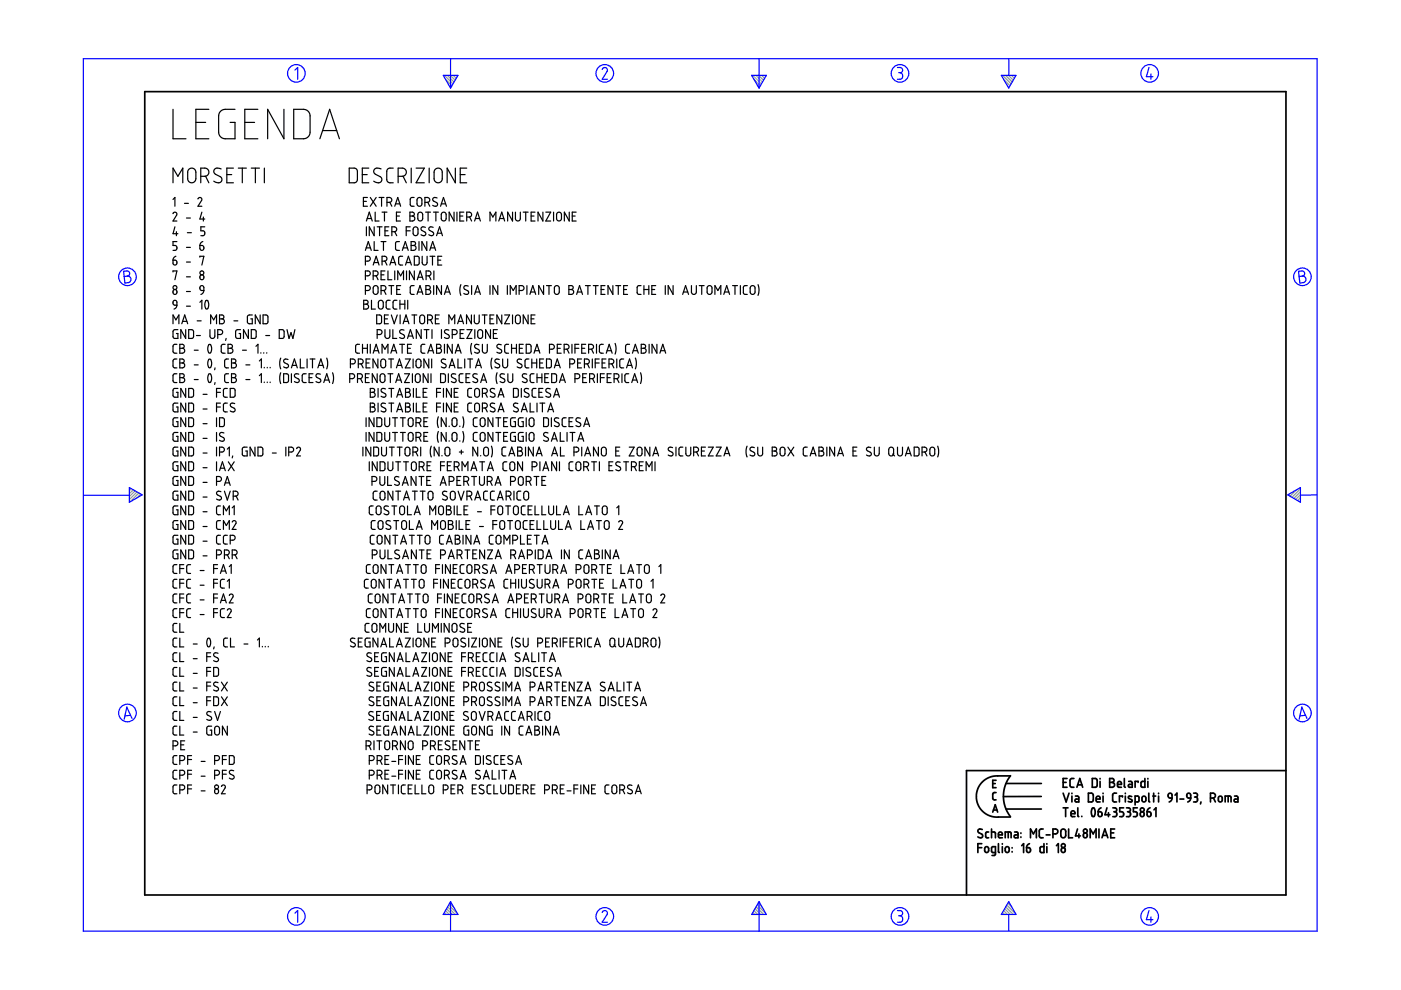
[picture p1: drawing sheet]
<svg xmlns="http://www.w3.org/2000/svg" width="297mm" height="210mm" viewBox="0 0 297 210" stroke-linecap="round" stroke-linejoin="round" font-family="sans-serif">
<g fill="none" stroke="#6c9" stroke-width=".25">
<path d="M94.2 16l1.8 1.8M94.5 16.8l1.3 1.4M94.8 16l1.5 1.4M95.3 18.3l.3 .3M95.5 16l1 1M96.1 16l.6 .6M96.7 16l.3 .2M159.6 16l1.8 1.8M159.9 16.8l1.3 1.4M160.3 16l1.4 1.4M160.7 18.3l.3 .3M160.9 16l1 1"/>
<path d="M161.5 16l.6 .6M162.1 16l.2 .2M212.6 16l1.8 1.8M212.8 16.8l1.3 1.4M213.2 16l1.4 1.4M213.7 18.3l.2 .3M213.8 16l1 1M214.4 16l.7 .6M215.1 16l.2 .2M27.5 103.4h-.1M27.9 103.6l-.5 .4M28.3 103.8l-.9 .9"/>
<path d="M28.7 104.1l-1.3 1.2M29 104.3l-1.6 1.6M29.4 104.5l-1.8 1.9M29.8 104.8l-.8 .8M273.4 104.7l-.3 .3M274.9 103.9l-1.4 1.3M275.7 103.6l-1.8 1.9M275.7 106.1l-.2 .3M275.7 105.5l-.6 .6M275.7 104.9l-1 1M275.7 104.2l-1.4 1.5M94 193.8v.1"/>
<path d="M94.2 193.5l.4 .4M94.4 193.1l.9 .8M94.7 192.7l1.2 1.2M94.9 192.3l1.6 1.6M95.1 191.9l1.9 1.9M95.4 191.5l.8 .8M159.4 193.8v.1M159.6 193.5l.4 .4M159.9 193.1l.8 .8M160.1 192.7l1.2 1.2M160.3 192.3l1.6 1.6M160.5 191.9l1.9 1.9"/>
<path d="M160.8 191.5l.8 .8M212.3 193.8v.1M212.6 193.5l.4 .4M212.8 193.1l.8 .8M213 192.7l1.2 1.2M213.2 192.3l1.6 1.6M213.5 191.9l1.8 1.9M213.7 191.5l.8 .8"/>
</g>
<g fill="none" stroke="#00f" stroke-width=".25">
<path d="M17.7 12.4h261.6v185h-261.6zM62.5 14.9l.6-.6v2.5M94 16h3.1l-1.6 2.7zM95.5 12.4v6.3M127.7 14.7l.5-.4 .5 .3v.5l-1 1.7h1.1M159.4 16h3.1l-1.6 2.7zM160.9 12.4v6.3M190.3 14.3h.7l.3 .3v.6l-.5 .2M190.5 15.4h.3M190.8 15.4l.5 .3v.7l-.3 .4h-.7M212.3 16h3.1l-1.5 2.7zM213.9 12.5v3.5"/>
<path d="M243.6 14.3l-.5 2h1.4M244 15.7v1.1M26.2 57.5l.9-.1 .3 .3 .1 .5-.5 .3 .5 .2 .3 .4-.1 .3-.3 .5-.9 .1zM27 58.5l-.7 .1M275.3 57.5l.9-.1 .3 .3 .1 .5-.5 .3 .5 .2 .3 .4-.1 .4-.2 .3-1 .2zM276.1 58.5l-.7 .1M17.8 105h9.6M27.4 103.4l2.7 1.5-2.7 1.6zM273 104.9l2.7-1.5v3.1zM279.3 104.9l-3.6 .1M27.7 151.7l-1.2 .1M28 152.3l-1.1-2.4-.6 2.6"/>
<path d="M276.8 151.7l-1.2 .1M277.1 152.3l-1.1-2.4-.6 2.6M62.5 193.6l.6-.5v2.4M95.5 191.2v6.2M95.5 191.2l1.6 2.7h-3.1zM127.7 193.5l.1-.3 .5-.1 .5 .4-.1 .4-1 1.6h1.1M160.9 191.2v6.2M160.9 191.2l1.6 2.7h-3.1zM190.3 193.1h.6l.4 .2v.5l-.5 .4M190.5 194.2h.3M190.8 194.2l.5 .3v.7l-.4 .3h-.6M213.9 191.2l1.5 2.7h-3.1z"/>
<path d="M213.9 193.9v3.5M243.6 193.1l-.5 1.9h1.4M244 194.4v1.1"/>
<circle cx="62.8" cy="15.6" r="1.87"/>
<circle cx="128.2" cy="15.6" r="1.87"/>
<circle cx="190.8" cy="15.6" r="1.87"/>
<circle cx="243.8" cy="15.6" r="1.87"/>
<circle cx="27" cy="58.7" r="1.87"/>
<circle cx="276.1" cy="58.7" r="1.87"/>
<circle cx="27" cy="151.2" r="1.87"/>
<circle cx="276.1" cy="151.2" r="1.87"/>
<circle cx="62.8" cy="194.3" r="1.87"/>
<circle cx="128.2" cy="194.3" r="1.87"/>
<circle cx="190.8" cy="194.3" r="1.87"/>
<circle cx="243.8" cy="194.3" r="1.87"/>
</g>
<g fill="none" stroke="#000" stroke-width=".36">
<path d="M30.7 19.4h241.9v170.4h-241.9zM207.3 179.7h.9M208.2 178.9h-.9v1.9M208.3 175.9l-.7-.1-.3 .5 1 .7v.4l-.2 .2-.8-.2M208.9 179.6l.4-.1 .3 .3v.7l-.3 .2h-.3l-.2-.2zM209.6 176.4h-.4l-.2 .3v.8l.2 .1h.4M210.2 176.4l.8 .1 .1 1.1M210.2 175.8v1.8M210.5 166.1h.5M210.5 172.2l.5-1.6 .5 1.6M210.6 171.7h.8M211.2 168h-.4l-.3 .3v1.1l.7 .2"/>
<path d="M211.2 165.4h-.7v1.6h.7M211.7 177h.8l-.1-.5-.4-.1-.2 .2-.1 .8 .2 .2h.6M211.7 178.9v1.7l.2 .2M212.5 178.9v.1M212.5 179.5v1.3M213.1 177.6v-1.2h1.1l.2 .2v1M213.3 179.6l.4-.1 .3 .3v.7l-.3 .2h-.3l-.3-.2zM213.3 166.1h7.5M213.3 171.5h7.5M213.8 176.4v1.2M214.2 164.5h-3.5l-.9 .3-.9 .5-.7 .6-.7 .9-.4 1-.1 1.1 .1 1.1 .4 .9 .7 1 .8 .6 .8 .5 .9 .2h3.5M214.2 164.5l-1 1.7-.5 2.2 .1 1.3 .3 1.3 1.1 2.1"/>
<path d="M214.6 179.7v.1M215.1 176.4h.5l.2 .3v.9h-.5a.31 .31 0 0 1-.3-.3 .31 .31 0 0 1 .3-.3h.5M216.5 176.6v.1M216.5 177.4v.1M216.6 179.3l.4-.4v1.9M217.7 179.7l.7 .2 .1 .5-.1 .2-.4 .2-.3-.2zM218.3 178.9l-.5 .3-.1 .5M218.5 177.6v-1.8l.6 1 .6-1v1.8M220.8 168.9h-8.1M221.2 175.8h-.6l-.3 .3 .1 1.3 .2 .2h.6M221.3 178.9v1.9l-.6-.1-.2-.2v-.8l.2-.2h.6M221.8 177h.8"/>
<path d="M222 178.9v.1M222 179.5v1.3M223.2 176.8l1-.1 .1-.3-.1-.4-.4-.2h-.6v1.8M224 179.3l.4-.4v1.9M225.1 175.9l.6-.1 .2 .3 .1 1.1-.4 .4h-.3l-.4-.3v-1.1zM225.1 179.9l.2-.2 .5 .2v.7l-.4 .2-.3-.2zM225.4 165.9h.6M225.4 168.2l.6 1.8 .7-1.8M225.4 171.3h1M225.9 171.3v1.8M226.2 165.1h-.8v1.8h.8M226.6 175.8v1.8h.8"/>
<path d="M227.1 172.5h.8l-.1-.5-.4-.1-.3 .2v.8l.2 .2h.6M227.3 168.2v.1M227.3 168.8v1.2M227.7 165.1h-.6l-.2 .3v1.4l.3 .1h.5M228 168.8h.5l.2 .2v1h-.5a.31 .31 0 0 1-.3-.3 .31 .31 0 0 1 .3-.3h.5M228.3 166.9l.6-1.8 .7 1.8M228.5 175.8l-.5 1.4h1.1M228.5 166.4h.9M228.5 171.3v1.7l.2 .1M228.7 176.8v.8M229.4 173.1h.1M229.8 176.7l.3-.1 .3 .1 .1 .5-.1 .3-.4 .1-.2-.1z"/>
<path d="M230.8 168.2h.7l.3 .3v1.2l-.3 .3h-.7zM231.1 177.6v-1.8l.7 1 .6-1v1.8M231.6 165.1h.7l.3 .2v1.3l-.2 .3h-.8zM231.6 171.4a.53 .53 0 0 1 .5 .2 .53 .53 0 0 1 .1 .5l-.1 .7a.34 .34 0 0 1-.4 .3 .34 .34 0 0 1-.3-.4v-.6zM232.4 169.4h.8v-.3l-.2-.3-.5 .1-.1 .9 .2 .2h.6M232.8 172.1h.6l.2 .2 .1 .5-.2 .3h-.3l-.3-.1zM233 175.8v1.8M233.2 165.1v.1M233.2 165.7v1.2M233.4 171.3l-.4 .3-.2 .5M233.6 177.6l.7-1.8 .6 1.8M233.8 177.1h.9"/>
<path d="M233.9 168.2v.1M233.9 168.8v1.2M234.7 171.3l-.4 1.4h1M235 172.3v.8M235.3 165.1h.6l.3 .3-.1 .4-.3 .1 .4 .1 .1 .3-.1 .4-.3 .2h-.6zM235.3 165.9h.5M235.5 176.6h.6M235.9 171.3h.7l.1 .2 .1 .3-.4 .3M236.2 172.1h.2M236.3 175.8h-.8v1.8h.8M236.4 172.1l.3 .2 .1 .5-.3 .3h-.6M236.7 168.2h-.5l-.3 .3v1.3l.3 .2h.5"/>
<path d="M236.9 166.3h.9l-.2-.5-.3-.1-.3 .1-.1 .9 .2 .2h.7M238 169v-.2h-.7v1.2M238.2 171.3h-.8v.8h.6l.2 .4-.1 .6h-.7M238.4 165.1v1.7l.2 .1M238.6 168.2v.1M238.6 168.8v1.2M238.8 171.3h.5l.3 .2v.4l-.3 .2M239.1 172.1h.2M239.3 172.1l.4 .3-.1 .5-.2 .2h-.6M239.3 165.7h.5l.3 .2v1h-.6a.31 .31 0 0 1-.3-.3 .31 .31 0 0 1 .3-.3h.6M239.9 168.9l-.2-.1a.29 .29 0 0 0-.4 .1 .29 .29 0 0 0 .1 .4l.5 .2a.33 .33 0 0 1 0 .5 .33 .33 0 0 1-.5 0l-.2-.1M240.7 170l.7-.1 .1-.9-.2-.2h-.6v1.9"/>
<path d="M241.1 171.3h-.8v.8h.6l.2 .3-.1 .7h-.7M241.3 165.9v-.2h-.6v1.2M241.9 172.3l.2-.2 .4 .2 .1 .5-.1 .2-.4 .1-.2-.1zM242.2 169l.2-.2 .4 .1 .2 .8-.2 .2-.4 .1-.3-.2zM242.7 165.1v1.8h-.6l-.2-.2 .1-.9 .2-.1h.5M243.2 172.1l.7 .2v.7l-.4 .1-.2-.1zM243.4 165.1v.1M243.4 165.7v1.2M243.6 168.2v1.6l.2 .2M243.8 171.3l-.4 .3-.2 .5M244.4 168.8h.6M244.6 168.2v1.8"/>
<path d="M244.7 171.7l.4-.4v1.8M245.6 168.2v.1M245.6 168.8v1.2M247.7 168.4l.3-.2 .4 .1 .1 .9-.7-.1zM248.5 169.2l-.2 .5-.4 .3M249.1 168.6l.4-.4v1.8M250.2 169.4h.8M251.7 168.3l.3-.1 .3 .1 .2 .9h-.6l-.2-.2zM252.5 169.2l-.2 .5-.5 .3M253.1 168.2l.7 .1 .1 .4-.4 .3M253.3 169h.2M253.5 169l.4 .2v.5l-.2 .3h-.6"/>
<path d="M254.6 170l-.1 .5M256.6 169.2l.9-.1 .2-.3-.1-.4-.4-.2h-.6v1.8M257.3 169.2l.4 .8M258.4 169l.2-.2 .4 .1 .1 .8-.1 .2-.4 .1-.3-.2zM259.8 170v-1.2l1.1 .1 .1 1.1M260.4 168.8v1.2M261.7 168.8h.6l.2 .3v.9h-.6a.31 .31 0 0 1-.3-.3 .31 .31 0 0 1 .3-.3h.6M272.6 163.4h-67.7v26.4M211.1 180.8h-.6l-.3-.2 .1-1 .8-.1-.1 1.7-.2 .2h-.5M214.6 180.6v.1"/>
<circle cx="225.4" cy="179.3" r=".42"/>
<circle cx="230.1" cy="176.2" r=".42"/>
<circle cx="242.2" cy="171.7" r=".42"/>
</g>
<g fill="none" stroke="#000" stroke-width=".25">
<path d="M36.7 23.2v6.2h2.7M36.7 38.8v-3.2l1 1.8 1.1-1.8v3.2M40.1 35.9l.4-.3 .5 .1 .5 .6v1.8l-.2 .4-.4 .2h-.5l-.6-.5v-1.8zM41.5 26h2.1M42.6 37.4h1l.5-.3 .2-.8-.3-.5-.4-.2h-1v3.2M43.6 37.4l.7 1.4M44.3 23.2h-2.8v6.2h2.8M46.9 35.8l-1.1-.1-.3 .2-.2 .5 .3 .5 1.3 .7 .2 .4-.2 .5-.3 .2-.4 .1-.9-.4M48.1 37h1M49.5 35.6h-1.4v3.2h1.4M49.8 23.2h-2.4l-.5 .2-.4 .5-.1 .6v3.8l.2 .5 .5 .5 .5 .1h2.2v-3.4h-1M50.5 35.6h1.7"/>
<path d="M51.4 35.6v3.2M51.9 26h2.1M53.3 35.6h1.7M54.1 35.6v3.2M54.7 23.2h-2.8v6.2h2.8M56 35.6v3.2M60.2 23.2v6.2l-3.5-6.2v6.2M62.3 23.2l2.5 .1 .4 .2 .4 .5 .1 4.3-.3 .6-.5 .4-2.6 .1zM67.8 29.4l2.1-6.2 2.1 6.2M68.4 27.7h3M74 35.6l1.3 .1 .4 .4 .1 2.2-.5 .4-1.3 .1zM76.8 37h1.1"/>
<path d="M78.2 35.6h-1.4v3.2h1.4M80.8 35.8l-1.1-.1-.3 .2-.2 .5 .3 .5 1.3 .8 .2 .3-.1 .4-.6 .4-1.1-.4M83.4 35.6l-.9 .1-.3 .2-.2 .4 .1 2.1 .5 .4h.8M84.4 37.4h1l.6-.3 .1-.7-.2-.6-.5-.2h-1v3.2M85.4 37.4l.7 1.4M87.2 35.6v3.2M88.2 35.6h1.8l-1.8 3.2h1.8M91 35.6v3.2M92.2 36l.4-.3 .4-.1 .5 .2 .2 .4v1.9l-.5 .6h-.6l-.5-.5-.1-1.8zM96.5 35.6v3.2l-1.7-3.2v3.2M97.6 37h1M99 35.6h-1.4v3.2h1.4"/>
<path d="M36.7 45.3l.3-.3 .4 .2 .1 .3-.8 1.4h.8M36.7 55.2l.7 .1 .1 .6-.1 .2-.4 .1-.3-.2zM36.7 57.7v-.3h.8l-.4 1.9M36.7 42.3l.4-.4v1.8M37.1 48.1l-.4 1.5h1M37.3 54.3l-.4 .3-.2 .6M37.4 49.1v.9M37.5 51.2h-.8v.8h.5l.3 .4-.1 .6-.7 .1M39.1 43.1h.8M39.5 46.2h.9M39.5 52.5h.9M39.5 55.6h.9"/>
<path d="M39.5 58.7h.9M39.7 49.3h.9M42 42.2l.3-.3 .5 .2v.3l-.8 1.3h.8M42.4 52h.5l.2 .2 .1 .5-.2 .3-.3 .1-.2-.2zM42.4 54.5v-.2h.8l-.4 1.9M42.5 58.4l.4-.1 .2 .1 .1 .5-.2 .3-.3 .1-.2-.2zM42.8 45l-.4 1.4h1M43 51.2l-.4 .3-.2 .5M43.1 46v.9M43.4 48.1h-.8v.8h.5l.3 .3-.1 .7-.7 .1M77 42.7h.7M77.5 55.4h.5l.4-.3 .1-.3-.2-.4-.8-.1v1.9"/>
<path d="M77.5 58.5h.5l.4-.2 .1-.4-.2-.4-.8-.1v1.9M77.5 53.1l.6-1.9 .6 1.9M77.6 52.6h.9M77.7 46.9l.6-1.9 .6 1.9M77.7 48.1v1.9M77.9 46.3h.8M77.9 41.9h-.9v1.8h.9M78.5 41.9l1.3 1.8M79.1 58.5h.6l.4-.2 .1-.5-.2-.2-.9-.2v1.9M79.1 56.2l.7-1.9 .6 1.9M79.3 55.7h.9M79.3 48.1v1.9l-1-1.9v1.9"/>
<path d="M79.3 51.2v1.9h.9M79.5 45v1.9h.9M79.8 41.9l-1.3 1.8M79.8 58.5l.4 .8M80 48.1h1M80.4 41.9h1M80.5 48.1v1.9M80.8 51.2h1M80.8 58.3h.6M80.9 41.9v1.8M81 55.4h.6l.4-.3v-.3l-.1-.4-.9-.1v1.9M81 45h1"/>
<path d="M81.3 51.2v1.9M81.5 45v1.9M81.6 48.9h.7M81.6 55.4l.4 .8M81.6 57.4h-.8v1.9h.8M82 42.9l.9-.1 .2-.4-.1-.3-.4-.2h-.6v1.8M82.3 57.4v1.9h.8M82.4 48.1h-.8v1.9h.8M82.7 42.9l.4 .8M82.7 56.2l.6-1.9 .6 1.9M82.8 55.7h.9M83.1 49.1h.8l.2-.4-.1-.4-.3-.2h-.6v1.9"/>
<path d="M83.7 43.7l.6-1.8 .6 1.8M83.7 49.1l.4 .9M83.7 57.4v1.9M83.9 43.2h.9M84.1 45.8h.6M84.3 59.3v-1.9l.6 1.1 .7-1.1v1.9M84.7 51.2h-.6l-.2 .3v1.4l.2 .2h.6M84.9 45h-.8v1.9h.8M85.3 53.1l.6-1.9 .7 1.9M85.4 54.3l-.6 .1-.3 .3 .1 1.3 .8 .2M85.5 52.6h.9M86 56.2l.6-1.9 .6 1.9"/>
<path d="M86.1 48.9h.9M86.1 55.7h1M86.2 57.4v1.9M86.9 45h.6l.3 .3-.1 .4-.3 .1 .3 .1 .2 .3v.4l-.3 .2-.7 .1zM86.9 45.8h.5M87 48.1h-.9v1.9M87.2 51.2h.6l.3 .3-.1 .4-.3 .1 .3 .2 .2 .3v.2l-.3 .3-.7 .1zM87.2 52h.5M87.7 48.3l.4-.2 .5 .4v1.1l-.3 .4-.4-.1-.3-.3zM87.8 41.9h-.6l-.2 .3v1.3l.3 .2h.5M87.8 54.3h.8l.3 .3v1.3l-.3 .3h-.8zM87.8 57.4v1.9l-1-1.9v1.9"/>
<path d="M88.5 59.3l.6-1.9 .6 1.9M88.6 42l.6-.1 .3 .4v1l-.4 .4h-.3l-.3-.3-.1-1.1zM88.6 58.8h.9M88.7 45.2l.5-.2 .4 .3v1.1l-.3 .4h-.5l-.2-.3zM88.8 51.2v1.9M89.5 54.3v1.5l.2 .3 .3 .1 .4-.2 .1-.2 .1-1.5M90.1 42.9l.9-.1 .1-.4-.1-.3-.3-.2h-.6v1.8M90.2 48.2l-.7-.1-.2 .2v.3l.9 .7 .1 .4-.4 .3-.6-.2M90.2 45h1.1M90.3 58.5h.6l.4-.2 .1-.4-.2-.4-.9-.1v1.9M90.5 51.2v1.9l-1-1.9v1.9M90.7 42.9l.4 .8"/>
<path d="M90.8 45v1.9M91 58.5l.4 .8M91.1 53.1l.6-1.9 .7 1.9M91.2 54.3h1M91.3 52.6h.9M91.7 54.3v1.9M91.8 48.2l-.6-.1-.3 .5 .2 .2 .8 .5v.4l-.3 .3-.7-.2M91.9 45h1M92 57.4v1.9M92.4 45v1.9M92.6 50l.6-1.9 .6 1.9M92.7 42l-.7-.1-.3 .5 .2 .2 .8 .4v.6l-.5 .1-.5-.2"/>
<path d="M92.8 49.4h.8M92.8 55.2h.7M93.4 43.7l.6-1.8 .7 1.8M93.6 43.2h.9M93.6 45.2l.5-.2 .5 .3v1.1l-.3 .4h-.4l-.3-.3zM93.7 54.3h-.9v1.9h.9M96.3 45v1.9l-1.1-1.9v1.9M96.9 45v1.9M97.5 45.8h.6M98.3 45h-.8v1.9h.8M99 46h.6l.2-.1 .2-.3-.2-.5-.8-.1v1.9M99.6 46l.4 .9"/>
<path d="M100.6 46.9l.6-1.9 .7 1.9M100.8 46.3h.9M103.9 46.9v-1.9l.6 1 .6-1v1.9M105.7 46.9l.7-1.9 .6 1.9M105.9 46.3h.9M108.7 45v1.9l-1.1-1.9v1.9M109.3 45v1.5l.5 .4 .4-.2 .1-.3v-1.4M110.9 45h1.1M111.5 45v1.9M112.6 45.8h.6M113.4 45h-.8v1.9h.8M115.1 45v1.9l-1-1.9v1.9"/>
<path d="M115.7 45h1.1l-1.1 1.9h1.1M117.4 45v1.9M118.2 45.1l.5-.1 .3 .3v1.1l-.3 .4h-.3l-.4-.3v-1.1zM120.7 45v1.9l-1-1.9v1.9M121.3 45.8h.6M122.2 45h-.9v1.9h.9M36.7 68.6v-1.8l.6 1 .6-1v1.8M36.8 61.5l.2-.1 .4 .1 .1 .6-.1 .2-.4 .1-.3-.1zM36.8 63.8l.2-.1 .4 .1 .1 .9-.8-.2zM37.5 64.7l-.2 .5-.4 .3M37.5 73h-.5l-.3 .3v1.4l.2 .1 .6 .1M37.5 76.1h-.5l-.3 .3v1.4l.3 .2h.5"/>
<path d="M37.5 79.2h-.5l-.3 .3v1.4l.3 .2h.5M37.7 69.9h-.7l-.3 .3v1.2l.2 .3 .8 .1v-1.1h-.3M38.1 73h.7l.3 .3-.1 .3-.3 .3 .3 .1 .2 .3v.2l-.3 .3-.8 .1zM38.1 76.1h.7l.3 .3-.1 .3-.3 .3 .3 .1 .2 .3v.2l-.3 .4h-.8zM38.1 79.2h.7l.3 .3-.1 .3-.3 .3 .3 .1 .2 .3-.1 .3-.3 .3h-.7zM38.1 73.9h.6M38.1 77h.6M38.5 68.6l.7-1.8 .6 1.8M38.7 68.1h.9M39.4 69.9v1.9l-1.1-1.9v1.9M39.5 61.8h.9M39.5 64.9h.9"/>
<path d="M40 69.9h.8l.2 .3v1.2l-.3 .4h-.7zM41.2 74.3h.8M41.2 77.4h.8M41.7 71.1h.8M41.8 68h.9M42.4 64.1l.4-.4v1.8M42.5 60.7l.4-.1 .2 .1 .1 .9-.7-.2-.1-.5zM43.2 61.6l-.2 .6-.4 .2M43.6 63.8a.56 .56 0 0 1 .7 .7l-.2 .8a.35 .35 0 0 1-.5 .2 .35 .35 0 0 1-.1-.5l-.1-.7zM44.3 73.1a.53 .53 0 0 1 .5 .2 .53 .53 0 0 1 .1 .5l-.1 .7a.35 .35 0 0 1-.4 .4 .35 .35 0 0 1-.3-.5l-.1-.6zM44.3 79.3a.58 .58 0 0 1 .6 .9l-.1 .5a.36 .36 0 0 1-.5 .4 .36 .36 0 0 1-.2-.5l-.1-.6zM44.3 76.2l.2-.1 .2 .3 .2 .5-.1 .7a.36 .36 0 0 1-.5 .4 .36 .36 0 0 1-.2-.5l-.1-.6z"/>
<path d="M44.5 69.9v1.4l.4 .5 .3-.1 .3-.2 .1-1.6M44.7 68.6v-1.8l.6 1 .6-1v1.8M45.6 78l-.1 .4M46.2 70.9l.9-.1 .1-.3-.1-.4-.3-.2h-.6v1.9M46.5 66.8h.6l.3 .2v.5l-.3 .1 .3 .1 .2 .4-.2 .4-.2 .1h-.7zM46.5 67.6h.6M47.7 73h-.5l-.3 .3v1.4l.2 .1 .6 .1M47.9 71.8l-.1 .4M48.3 73h.7l.3 .3-.1 .3-.3 .3 .3 .1 .2 .3v.2l-.3 .3-.8 .1zM48.3 73.9h.6M48.5 76.1h-.6l-.3 .4 .1 1.3 .2 .2h.6M48.5 79.2h-.6l-.3 .4 .1 1.3 .2 .2h.6"/>
<path d="M49.1 76.1h.6l.3 .3-.1 .4-.3 .2 .3 .1 .2 .3-.1 .4-.2 .2h-.7zM49.1 79.2h.6l.3 .3-.1 .4-.3 .2 .3 .1 .2 .3v.3l-.3 .3h-.7zM49.1 77h.5M49.6 68h.8M51 69.9h-.7l-.3 .2v1.3l.2 .3 .8 .1v-1.1h-.3M51.4 74.3h.8M52.1 77.4h.9M52.7 69.9v1.9l-1.1-1.9v1.9M53.3 69.9h.7l.3 .2v1.4l-.3 .3h-.7zM53.5 66.8h-.7l-.3 .3v1.2l.3 .3h.7v-1h-.3M54.3 73.4l.4-.4v1.9M55 76.5l.4-.4v1.9"/>
<path d="M55 79.7l.4-.5v1.9M55.2 66.8v1.8l-1.1-1.8v1.8M55.3 74.8v.1M55.8 66.8h.7l.3 .2v1.3l-.2 .3h-.8zM55.9 74.8v.1M56 77.9v.1M56.3 71.1h.9M56.6 74.8v.1M56.7 77.9v.1M57.3 77.9v.1M59.2 69.9h.8l.2 .3v1.2l-.3 .4h-.7zM59.5 75.9l-.2 .8 .2 1.5"/>
<path d="M59.5 79l-.2 .9 .2 1.4M60.1 79.2h.8l.2 .3 .1 1.3-.3 .3h-.8zM60.9 69.9l.4 1.9 .4-1.3 .4 1.3 .4-1.9M61.1 76.2l-.7-.1-.3 .5 .2 .3 .8 .4v.5l-.3 .2-.7-.2M61.8 78l.6-1.9 .6 1.9M61.8 79.2v1.9M62 77.5h.9M63.4 79.3l-.7-.1-.3 .5 .1 .2 .9 .5v.5l-.3 .2-.7-.2M63.7 76.1v1.9h.8M64.9 79.2h-.5l-.3 .4v1.3l.2 .2h.6M65.1 76.1v1.9M65.7 76.1h1.1"/>
<path d="M66.3 76.1v1.9M66.4 79.2h-.9v1.9h.9M67.4 78l.6-1.9 .6 1.9M67.6 77.5h.9M67.9 79.3l-.6-.1-.3 .6 .9 .6 .1 .5-.4 .2-.6-.2M69.3 75.9l.2 .9-.2 1.4M70.5 79l.2 .9-.2 1.4M74.3 77.2l.9-.2 .1-.2-.1-.5-.2-.2h-.7v1.9M76 77.2l.8-.1 .2-.4-.1-.4-.9-.2v1.9M76.2 73h-.5l-.3 .3v1.4l.2 .1 .6 .1M76.6 77.2l.4 .8M76.9 73.9h1"/>
<path d="M76.9 73v1.9M77.1 63.7h.7l.2 .2v.4l-.4 .2 .4 .2 .1 .4-.4 .4h-.6zM77.1 64.5h.5M77.5 61.6h.6l.3-.2 .1-.4-.2-.4h-.8v1.8M77.6 77h.7M77.9 73v1.9M78.3 79.2h-.8v1.9h.8M78.5 76.1h-.9v1.9h.9M78.5 73v1.9M78.8 63.7v1.8h.8M79.1 74.9l.7-1.9 .6 1.9M79.3 60.7l.5-.1 .4 .3v1.1l-.4 .4-.4-.1-.3-.3v-1z"/>
<path d="M79.3 74.4h.9M79.9 66.8h.7l.3 .3v1.2l-.3 .3h-.7zM80 70.9l.8-.1 .2-.3-.1-.4-.4-.2h-.5v1.9M80 79.2v1.9l-1.1-1.9v1.9M80.1 76.1v1.9l-1-1.9v1.9M80.3 63.9l.5-.2 .4 .3v1.2l-.3 .3h-.4l-.3-.3zM80.7 79.4l.5-.2 .4 .4v1.1l-.3 .4h-.4l-.3-.3zM80.8 61.6l.9-.1 .1-.4-.1-.4-.3-.1h-.6v1.8M80.9 76.3l.5-.2 .4 .4v1.1l-.4 .4-.4-.1-.2-.2-.1-1.1zM81 74.9v-1.9l.6 1 .7-1v1.9M81.4 61.6l.4 .8M81.5 67.6h.6"/>
<path d="M81.6 69.9v1.4l.4 .5 .3-.1 .3-.2 .1-1.6M82.3 79.2h1M82.3 66.8h-.8v1.8h.8M82.4 76.1h1M82.4 60.6h1.1M82.7 63.7h-.6l-.2 .4v1.2l.3 .2h.5M82.8 79.2v1.9M82.9 74.9l.6-1.9 .6 1.9M82.9 76.1v1.9M83 60.6v1.8M83 66.8l.6 1.8 .6-1.8M83 74.4h.9"/>
<path d="M83.3 69.9v1.9h.8M84.1 78l.6-1.9 .6 1.9M84.1 61.4h.6M84.2 63.7h-.7l-.2 .3 .1 1.3 .3 .2h.5M84.2 77.5h.9M84.7 73h1.1M84.8 64.5h1M84.8 63.7v1.8M84.8 66.8v1.8M84.9 60.6h-.8v1.8h.8M85.3 73v1.9M85.5 68.6l.6-1.8 .6 1.8"/>
<path d="M85.6 68.1h.9M85.7 70l-.7-.1-.3 .5 .2 .2 .8 .5v.4l-.2 .3-.8-.2M85.8 79.2h1l-1 1.9h1M85.8 63.7v1.8M85.9 76.1h1.1l-1.1 1.9h1.1M86.4 71.8l.6-1.9 .7 1.9M86.4 73.9h.6M86.4 63.7v1.8M86.6 71.2h.9M87.2 73h-.8v1.9h.8M87.3 66.8h1.1M87.4 79.2v1.9"/>
<path d="M87.6 76.1v1.9M87.8 60.6h-.6l-.2 .3v1.4l.3 .1h.5M87.8 66.8v1.8M88.2 79.4l.5-.2 .4 .4v1.1l-.4 .4h-.4l-.2-.3zM88.4 76.2l.5-.1 .3 .3v1.2l-.3 .4-.4-.1-.3-.2v-1.1zM88.4 62.4l.6-1.8 .7 1.8M88.6 61.9h.9M89.1 66.9l.6-.1 .3 .4v1l-.3 .4h-.4l-.3-.3v-1.1zM89.3 69.9v1.9l-1-1.9v1.9M89.9 69.9h1.1M90.1 73h-.6l-.2 .3v1.4l.3 .2h.5M90.3 60.6h.7l.2 .2v.4l-.4 .2h.3l.2 .5-.3 .5h-.7z"/>
<path d="M90.3 61.4h.5M90.4 69.9v1.9M90.7 67.8h.6l.3-.2 .1-.5-.3-.3h-.7v1.8M90.7 74.9l.6-1.9 .6 1.9M90.8 79.2v1.9l-1.1-1.9v1.9M90.9 74.4h.9M90.9 76.1v1.9l-1-1.9v1.9M91.3 67.8l.4 .8M91.4 79.2v1.9M91.5 76.1v1.9M91.6 69.9v1.9M91.9 60.6v1.8"/>
<path d="M92.3 67.6h.6M92.6 73h.6l.3 .3-.1 .4-.3 .2 .3 .1 .2 .3v.2l-.3 .3-.7 .1zM92.6 73.9h.5M93.1 66.8h-.8v1.8h.8M93.4 79.2h.7l.3 .3v1.3l-.3 .3h-.7zM93.6 60.6v1.8l-1-1.8v1.8M93.6 69.9v1.9M94.2 62.4l.6-1.8 .7 1.8M94.2 73v1.9M94.4 61.9h.9M94.5 76.2l-.6-.1-.3 .5 .1 .3 .8 .4 .1 .5-.4 .2-.6-.2M95.1 79.2v1.9"/>
<path d="M95.2 70l-.7-.1-.3 .5 .2 .2 .8 .5v.4l-.2 .3-.8-.2M95.2 68.6v-1.8l.6 1 .6-1v1.8M95.2 78l.6-1.9 .7 1.9M95.4 77.5h.9M95.9 70.9l.9-.1 .1-.3-.1-.4-.3-.2h-.6v1.9M95.9 73v1.9l-1.1-1.9v1.9M96.5 74.9l.6-1.9 .7 1.9M96.6 79.3l-.6-.1-.3 .2v.4l.9 .6 .1 .5-.3 .2-.7-.2M96.7 74.4h.9M97 68.6l.7-1.8 .6 1.8M97.1 76.1v1.9h.8M97.2 68.1h.9"/>
<path d="M97.6 70.7h.6M97.7 60.3l-.2 1.1 .2 1.2M98.2 79.2h-.6l-.3 .4 .1 1.3 .2 .2h.6M98.4 69.9h-.8v1.9h.8M98.5 76.1v1.9M99 69.9h1.1l-1.1 1.9h1.1M99.2 76.1h1M99.3 60.7l-.7-.1-.3 .5 .9 .6 .1 .5-.5 .2-.5-.2M99.6 79.2h-.8v1.9h.8M99.7 76.1v1.9M99.9 66.8v1.8l-1-1.8v1.8M100 72.8l-.2 1 .2 1.3"/>
<path d="M100 60.6v1.8M100.6 66.8v1.4l.4 .4h.3l.3-.4v-1.4M100.6 62.4l.6-1.8 .7 1.8M100.7 69.9v1.9M100.8 61.9h.9M100.8 78l.7-1.9 .6 1.9M101 77.5h.9M101.2 79.3l-.7-.1-.3 .5 .2 .3 .8 .4v.5l-.3 .2-.7-.2M101.4 70.1l.5-.2 .4 .3v1.2l-.3 .3-.3 .1-.4-.3v-1.1zM101.6 73.1l-.7-.1-.3 .2v.3l.9 .7 .1 .5-.4 .2-.6-.2M102.2 66.8h1.1M102.3 73v1.5l.5 .4 .5-.3v-1.6"/>
<path d="M102.7 66.8v1.8M103.9 60.6v1.8M103.9 67.6h.6M104 69.9v1.9l-1-1.9v1.9M104.3 75.9l-.2 .9 .2 1.4M104.6 70.7h.6M104.7 66.8h-.8v1.8h.8M105.4 79l-.2 1 .2 1.3M105.5 69.9h-.9v1.9h.9M105.5 60.6v1.8l-1-1.8v1.8M105.9 76.2l-.7-.1-.3 .5 .2 .3 .8 .4v.5l-.3 .2-.7-.2M106.3 73.1l-.7-.1-.3 .5 1 .7v.5l-.4 .2-.6-.2"/>
<path d="M106.4 66.8v1.8l-1.1-1.8v1.8M106.6 76.1v1.5l.4 .4 .4-.1 .2-.3v-1.5M107 79.3l-.7-.1-.2 .2-.1 .4 .9 .6 .1 .5-.3 .2-.7-.2M107 66.8h1l-1 1.8h1M107.6 60.6v1.8M107.7 79.2v1.6l.4 .3 .6-.3v-1.6M107.8 73h-.5l-.3 .4 .1 1.3 .1 .1 .6 .1M108.2 62.4v-1.8l.6 1 .6-1v1.8M108.5 73.9h1M108.5 73v1.9M108.7 66.8v1.8M109.4 66.9l.5-.1 .4 .3v1.1l-.3 .4h-.4l-.3-.3v-1.1z"/>
<path d="M109.5 73v1.9M110.1 61.6l.8-.1 .2-.4-.1-.4-.3-.1h-.6v1.8M110.1 73.9h.6M110.6 76.2l-.7-.1-.3 .5 .3 .3 .7 .4v.5l-.3 .2-.7-.2M110.9 73h-.8v1.9h.8M111.6 73h.7l.3 .3v1.2l-.3 .4h-.7zM111.7 79.3l-.7-.1-.3 .6 1 .6v.5l-.3 .2-.7-.2M111.7 60.6v1.8M112 66.8v1.8l-1.1-1.8v1.8M112.1 76.1h-.5l-.3 .3 .1 1.4 .3 .2h.4M112.4 62.4l.6-1.8 .6 1.8M112.5 61.9h.9"/>
<path d="M112.6 67.6h.6M112.8 77h1M112.8 76.1v1.9M113.2 79.2h-.5l-.3 .4 .1 1.3 .2 .2h.5M113.2 74.9l.7-1.9 .6 1.9M113.4 74.4h.9M113.4 66.8h-.8v1.8h.8M113.8 76.1v1.9M113.9 79.2v1.9M114.4 77h.6M114.9 79.2v1.9M115.3 60.6v1.8l-1.1-1.8v1.8"/>
<path d="M115.3 76.1h-.9v1.9h.9M115.9 76.1h.7l.3 .3v1.3l-.3 .3h-.7zM115.9 60.6h1M116.3 79.2h-.8v1.9h.8M116.4 60.6v1.8M116.5 74l.9-.1 .1-.3-.1-.4-.2-.2h-.7v1.9M117 79.2h.7l.3 .4v1.2l-.3 .3h-.7zM117.5 78l.7-1.9 .6 1.9M117.7 60.7l.5-.1 .4 .4v1.1l-.4 .3-.5-.1-.2-.3v-1zM117.7 77.5h.9M118.2 73.9h.6M119 73h-.8v1.9h.8"/>
<path d="M119.6 74h.6l.4-.2v-.4l-.1-.2-.9-.2v1.9M120.2 74l.4 .9M120.6 60.6h.6l.3 .2v.4l-.4 .2 .4 .1 .1 .3v.4l-.3 .2h-.7zM120.6 61.4h.5M120.8 77.2l.9-.2 .1-.3v-.4l-.3-.2h-.7v1.9M121.3 73v1.9M121.9 73.9h.8M122.3 62.4l.6-1.8 .6 1.8M122.4 61.9h.9M122.5 77h.6M122.7 73h-.8v1.9M123.3 76.1h-.8v1.9h.8"/>
<path d="M123.3 73.9h.7M123.9 77.2l.9-.2 .1-.2v-.5l-.3-.2h-.7v1.9M124.1 60.6h1.1M124.2 73h-.9v1.9h.9M124.4 79.2h-.9v1.9h.9M124.5 77.2l.4 .8M124.7 60.6v1.8M124.8 74h.7l.3-.2v-.4l-.1-.2-.9-.2v1.9M125.4 74l.4 .9M125.6 76.1v1.9M125.8 60.6h1M126.2 77h.8"/>
<path d="M126.3 60.6v1.8M126.5 73v1.9M126.7 79.2v1.9M127 76.1h-.8v1.9M127.4 61.4h.7M127.7 77h.6M127.9 73h-.5l-.3 .4v1.3l.2 .1 .6 .1M128.1 79.2h-.8v1.9M128.3 60.6h-.9v1.8h.9M128.5 76.1h-.8v1.9h.8M128.5 74.9l.7-1.9 .6 1.9M128.7 74.4h.9"/>
<path d="M129.1 77.2l.9-.2 .2-.3-.2-.4-.2-.2h-.7v1.9M129.6 79.2h-.9v1.9h.9M129.7 77.2l.5 .8M129.9 60.6v1.8l-1-1.8v1.8M130.4 72.8l.2 1-.2 1.3M130.6 60.6h1M130.8 76.1v1.9M131.1 60.6v1.8M131.9 79.2v1.9M132.2 76.1h-.5l-.3 .3v1.4l.3 .2h.5M132.2 61.4h.6M132.8 78l.7-1.9 .6 1.9"/>
<path d="M133 77.5h.9M133.1 60.6h-.9v1.8h.9M133.3 79.2h-.5l-.3 .4v1.3l.3 .2h.5M133.5 73h-.6l-.3 .4 .1 1.3 .2 .1 .6 .1M134.1 74.9l.6-1.9 .6 1.9M134.3 74.4h.9M134.7 75.9l.2 .9-.2 1.4M135.8 79l.2 1-.2 1.3M135.9 60.6h-.6l-.2 .3v1.4l.3 .1h.5M136 73h.6l.3 .3-.1 .3-.3 .3h.3l.2 .4-.3 .5-.7 .1zM136 73.9h.5M136.5 61.4h1.1"/>
<path d="M136.5 60.6v1.8M137.6 60.6v1.8M137.6 73v1.9M138.2 61.4h.6M139 60.6h-.8v1.8h.8M139.3 73v1.9l-1.1-1.9v1.9M139.9 74.9l.6-1.9 .6 1.9M140.1 74.4h.9M141.1 60.6v1.8M142.7 60.6v1.8l-1-1.8v1.8M144.7 62.4l.7-1.8 .6 1.8M144.9 61.9h.9"/>
<path d="M146.6 60.6v1.4l.4 .4h.4l.2-.3v-1.5M148.3 60.6h1M148.8 60.6v1.8M150.1 60.7l.5-.1 .4 .4-.1 1.1-.3 .3-.5-.1-.2-.3v-1zM151.6 62.4v-1.8l.6 1 .6-1v1.8M153.5 62.4l.6-1.8 .6 1.8M153.6 61.9h.9M155.3 60.6h1.1M155.8 60.6v1.8M157 60.6v1.8M158.4 60.6h-.5l-.3 .3 .1 1.4 .2 .1h.5M159.2 60.7l.5-.1 .4 .3v1.1l-.4 .4-.4-.1-.2-.3-.1-1z"/>
<path d="M160.7 60.3l.2 1-.2 1.3M37.7 82.4h-.7l-.3 .3v1.2l.1 .2 .9 .1v-1h-.3M37.7 85.5h-.7l-.2 .1-.1 1.4 .1 .2 .9 .1v-1h-.3M37.7 88.6h-.7l-.3 .3v1.2l.3 .3h.7v-1h-.3M37.7 91.7h-.7l-.3 .3v1.2l.3 .4h.7v-1.1h-.3M37.7 94.8h-.7l-.3 .3v1.3l.2 .2 .8 .1v-1.1h-.3M37.7 97.9h-.7l-.3 .3v1.3l.2 .2 .8 .1v-1.1h-.3M38.1 80.1h.6M39.4 82.4v1.8l-1.1-1.8v1.8M39.4 85.5v1.8l-1.1-1.8v1.8M39.4 88.6v1.8l-1.1-1.8v1.8M39.4 91.7v1.9l-1.1-1.9v1.9"/>
<path d="M39.4 94.8v1.9l-1.1-1.9v1.9M39.4 97.9v1.9l-1.1-1.9v1.9M40 82.4h.7l.3 .2v1.2l-.3 .4h-.7zM40 85.5h.7l.3 .2v1.2l-.2 .4h-.8zM40 88.6h.7l.3 .3v1.1l-.2 .4h-.8zM40 91.7h.8l.2 .3v1.2l-.2 .3-.8 .1zM40 94.8h.8l.2 .3v1.2l-.2 .3-.8 .1zM40 97.9h.8l.2 .3v1.2l-.3 .4h-.7zM41.2 80.5h.8M43.1 83.6h.8M43.1 86.7h.8M43.1 89.8h.8"/>
<path d="M43.1 92.9h.8M43.1 96.1h.8M43.1 99.2h.8M45.6 81.1l-.1 .4M45.9 88.6v1.8M45.9 91.7v1.9M45.9 94.8v1.9M45.9 97.9v1.9M45.9 83.2h.8M45.9 86.3h.8M46.5 88.6h.8l.3 .3v1.1l-.3 .4h-.8zM46.5 95.8l.9-.1 .2-.4-.1-.3-.4-.2h-.6v1.9"/>
<path d="M46.5 99.8l.7-1.9 .6 1.9M46.7 99.3h.9M46.7 82.4h-.8v1.8M46.7 85.5h-.8v1.8M47.5 91.8l-.6-.1-.3 .2-.1 .3 1 .7v.5l-.5 .2-.5-.3M48.2 82.4h-.6l-.2 .3v1.4l.8 .1M48.2 85.5h-.6l-.2 .3v1.4l.8 .1M48.2 95.2l.4-.4v1.9M48.4 97.9l1.3 1.9M48.8 82.4h.8l.2 .2v1.3l-.3 .3h-.7zM49.1 80.1h.5M49.3 96.7l-.1 .4"/>
<path d="M49.7 97.9l-1.3 1.9M49.8 85.6l-.7-.1-.3 .4 .2 .3 .8 .5v.4l-.5 .2-.5-.2M52.1 80.5h.9M52.4 94.8h-.8l-.2 .3v1.3l.2 .2 .8 .1v-1.1h-.3M54.1 94.8v1.9l-1.1-1.9v1.9M54.7 94.8h.8l.2 .3v1.2l-.2 .3-.8 .1zM56 81v.1M56.7 81v.1M57.3 81v.1M57.7 96.1h.9M60.6 94.8v1.9M61.2 95.8l.9-.1 .2-.4-.1-.3-.4-.2h-.6v1.9"/>
<path d="M62.9 95.1l.3-.3 .5 .2v.4l-.8 1.3h.8M65.5 80.1h.6M68.6 81.1l.7-1.9 .6 1.9M68.8 80.6h.9M74.1 80.3h.6l.4-.2 .1-.4-.2-.4-.9-.1v1.9M75.8 80.3l.9-.2 .2-.3-.2-.4-.9-.2v1.9M76.4 80.3l.5 .8M76.9 94.8v1.9M77.5 80.1h.6M77.6 88.6v1.8M77.6 91.7v1.9M78.3 97.9v1.9"/>
<path d="M78.5 82.4h.6l.3 .2-.1 .5-.3 .1 .3 .1 .2 .3-.1 .4-.2 .2h-.7zM78.5 85.5h.7l.2 .2-.1 .5-.3 .1 .3 .1 .2 .3v.4l-.3 .2h-.7zM78.5 83.2h.5M78.5 86.3h.5M78.6 94.8v1.9l-1-1.9v1.9M79.2 94.8h.7l.3 .3 .1 1.3-.3 .2-.8 .1zM79.3 88.6v1.8l-1-1.8v1.8M79.3 91.7v1.9l-1-1.9v1.9M79.9 88.6h.7l.3 .2v1.3l-.2 .3h-.8zM79.9 91.7h.8l.2 .2v1.3l-.2 .3-.8 .1zM80 97.9v1.9l-1.1-1.9v1.9M80.2 82.4v1.8"/>
<path d="M80.2 85.5v1.8M80.6 97.9h.7l.3 .2v1.4l-.3 .3h-.7zM80.9 94.8v1.5l.4 .4 .3-.1 .3-.3v-1.5M81.6 88.6v1.5l.4 .3h.4l.2-.3v-1.5M81.6 91.7v1.5l.4 .4 .4-.1 .2-.3v-1.5M81.7 82.5l-.7-.1-.2 .4 .2 .3 .7 .4 .1 .5-.5 .2-.5-.2M81.7 85.6l-.7-.1-.2 .5 .2 .3 .7 .4 .1 .4-.5 .2-.5-.2M82.3 97.9v1.5l.1 .3 .4 .1 .5-.4v-1.5M82.4 82.4h1.1M82.4 85.5h1.1M82.5 94.8h1.1M83 82.4v1.8"/>
<path d="M83 85.5v1.8M83.1 94.8v1.9M83.2 88.6h1.1M83.2 91.7h1.1M83.8 88.6v1.8M83.8 91.7v1.9M83.9 81.1l.6-1.9 .7 1.9M83.9 97.9h1M84.1 80.6h.9M84.1 84.2l.6-1.8 .7 1.8M84.1 87.3l.6-1.8 .7 1.8M84.2 94.8h1.1"/>
<path d="M84.3 83.7h.9M84.3 86.8h.9M84.4 97.9v1.9M84.7 94.8v1.9M84.9 88.6h1M84.9 91.7h1M85.4 88.6v1.8M85.4 91.7v1.9M85.6 97.9h1M86 82.4h.6l.3 .3-.1 .4-.3 .1 .3 .1 .2 .3-.1 .4-.2 .2h-.7zM86 85.5h.7l.2 .3-.1 .4-.3 .1 .3 .1 .2 .3v.4l-.3 .2h-.7zM86 83.2h.5"/>
<path d="M86 86.3h.5M86 95l.4-.2 .5 .4v1.1l-.3 .3-.3 .1-.4-.4v-1zM86.1 97.9v1.9M86.6 88.8l.6-.2 .4 .3v1.1l-.3 .4h-.4l-.3-.3zM86.6 91.9l.6-.2 .4 .4v1.1l-.3 .3h-.4l-.3-.3zM87.4 98h.6l.2 .3 .1 1-.4 .5h-.3l-.4-.4v-1.1zM87.5 95.8l.9-.1 .2-.3-.1-.4-.4-.2h-.6v1.9M87.7 82.4v1.8M87.7 85.5v1.8M88.2 95.8l.4 .9M88.2 89.6l.8-.1 .3-.4-.2-.3-.3-.2h-.6v1.8M88.2 92.7l.8-.1 .3-.4-.1-.3-.4-.2h-.6v1.9"/>
<path d="M88.3 82.4v1.8h.8M88.3 85.5v1.8h.8M88.8 89.6l.5 .8M88.8 92.7l.5 .9M88.9 99l.9-.2 .1-.2-.1-.5-.3-.2h-.6v1.9M89.2 94.8v1.9M89.5 99l.4 .8M89.7 83.2h.6M89.7 86.3h.6M89.9 89.4h.6M89.9 92.5h.6M90.6 82.4h-.9v1.8h.9"/>
<path d="M90.6 85.5h-.9v1.8h.9M90.6 98.7h.6M90.7 88.6h-.8v1.8h.8M90.7 91.7h-.8v1.9h.8M91.4 97.9h-.8v1.9h.8M91.4 94.6l-.2 .8 .2 1.5M92.6 83.2h.8M92.6 86.3h.8M92.9 88.4l-.2 .8 .2 1.5M92.9 91.5l-.2 .9 .2 1.4M93.1 94.8v1.9l-1-1.9v1.9M93.4 82.4h-.8v1.8"/>
<path d="M93.4 85.5h-.8v1.8M93.4 98.7h.8M93.7 96.6v.1M94 82.4v1.8M94 85.5v1.8M94.2 97.9h-.8v1.9M94.5 95l.4-.2 .5 .4v1l-.3 .4-.4 .1-.3-.4-.1-1.1zM94.6 88.6v1.8l-1-1.8v1.8M94.6 91.7v1.9l-1-1.9v1.9M94.8 98.7h.7M95.2 90.3v.1M95.2 93.5v.1"/>
<path d="M95.7 97.9h-.9v1.9h.9M95.7 82.4v1.8l-1-1.8v1.8M95.7 85.5v1.8l-1-1.8v1.8M95.9 88.8l.6-.2 .4 .3v1.1l-.3 .4h-.4l-.3-.3zM95.9 91.9l.6-.2 .4 .4v1l-.3 .4h-.4l-.3-.3zM96.3 99l.9-.2 .1-.3-.1-.4-.9-.2v1.9M96.3 83.2h.6M96.3 86.3h.6M96.9 99l.4 .8M97.1 82.4h-.8v1.8h.8M97.1 85.5h-.8v1.8h.8M97.4 95.8h.8"/>
<path d="M97.5 90.3v.1M97.5 93.5v.1M97.8 95.4v.9M98 99.8v-1.9l.6 1.1 .6-1.1v1.9M98.1 88.4l.2 1-.2 1.3M98.1 91.5l.2 1-.2 1.3M98.8 80.1h.6M99.8 99.8l.7-1.9 .6 1.9M100 82.4h-.6l-.2 .3v1.4l.8 .1M100 85.5h-.6l-.2 .3v1.4l.8 .1M100 99.3h.9M100.7 85.7l.5-.2 .4 .3v1.2l-.3 .3h-.3l-.3-.2z"/>
<path d="M100.7 82.5l.5-.1 .4 .3v1.1l-.3 .4-.5-.1-.2-.3zM101.2 88.6h-.6l-.2 .3v1.4l.3 .1h.5M101.2 91.7h-.5l-.3 .4v1.2l.3 .3h.5M101.3 94.8v1.9l-1.1-1.9v1.9M101.7 97.9h1M101.9 88.8l.5-.2 .4 .3v1.2l-.4 .3h-.3l-.3-.3zM101.9 91.9l.5-.2 .4 .4v1.1l-.4 .4-.3-.1-.3-.3zM101.9 81.1l.6-1.9 .7 1.9M101.9 96.6v.1M102.1 80.6h.9M102.2 97.9v1.9M102.3 83.4h.5l.4-.2 .1-.4-.2-.4h-.8v1.8"/>
<path d="M102.3 86.5h.6l.3-.2 .1-.4-.2-.3-.8-.1v1.8M102.7 95l.6-.2 .3 .4v1.1l-.3 .3-.4 .1-.3-.3-.1-1.1zM102.9 83.4l.4 .8M102.9 86.5l.4 .8M103.4 99.8l.6-1.9 .6 1.9M103.5 99.3h.9M104.2 94.6l.2 .8-.2 1.5M104.5 88.6v1.8l-1-1.8v1.8M104.5 91.7v1.9l-1-1.9v1.9M104.9 82.5l-.7-.1-.3 .4 .2 .3 .8 .4v.5l-.5 .2-.5-.2M104.9 85.6l-.7-.1-.3 .4 .2 .3 .8 .5v.4l-.5 .2-.5-.2M105.1 88.6h1.1"/>
<path d="M105.1 91.7h1.1M105.6 84.2l.6-1.8 .6 1.8M105.6 87.3l.6-1.8 .6 1.8M105.6 88.6v1.8M105.6 91.7v1.9M105.8 83.7h.9M105.8 86.8h.9M106.8 89.4h.6M106.8 92.5h.6M107.3 94.8h-.6l-.3 .4 .1 1.2 .2 .3h.6M107.5 97.9h-.6l-.3 .4 .1 1.3 .8 .2M107.6 88.6h-.8v1.8h.8"/>
<path d="M107.6 91.7h-.8v1.9h.8M107.9 96.7l.6-1.9 .6 1.9M108.1 96.2h.8M108.2 98.1l.5-.2 .4 .3v1.2l-.3 .4h-.3l-.4-.3zM108.9 82.4h.7l.3 .2v1.3l-.3 .3h-.7zM109.3 88.6h-.7l-.3 .3-.1 1.2 .4 .3h.7v-1h-.3M109.3 91.7h-.7l-.3 .3-.1 1.2 .4 .4h.7v-1.1h-.3M109.7 94.8h.8l.2 .3-.1 .4-.3 .1 .3 .2 .2 .3-.1 .4-.3 .2h-.7zM109.7 95.6h.6M109.8 85.6l-.7-.1-.2 .4 .2 .3 .7 .5v.4l-.4 .2-.5-.2M110.5 82.4v1.8M110.5 87.3l.6-1.8 .7 1.8"/>
<path d="M110.7 86.8h.9M110.8 97.9v1.9l-1.1-1.9v1.9M110.9 88.6h-.7l-.3 .2v1.2l.3 .4h.7v-1h-.3M110.9 91.7h-.7l-.3 .2v1.4l.3 .3h.7v-1.1h-.3M111.4 94.8v1.9M111.6 88.6v1.8M111.6 91.7v1.9M112.1 82.5l-.7-.1-.3 .4 .2 .3 .8 .4v.5l-.4 .2-.6-.2M112.3 88.7l.6-.1 .3 .4v1l-.4 .4h-.4l-.2-.3v-1.1zM112.3 91.8l.6-.1 .3 .4v1.1l-.4 .4-.4-.1-.2-.3v-1zM112.4 85.5v1.8h.8M112.8 99l.9-.2 .2-.3-.2-.4-.3-.2h-.6v1.9"/>
<path d="M113.1 94.8v1.9l-1.1-1.9v1.9M113.6 82.4h-.5l-.3 .3 .1 1.4 .7 .1M113.7 96.7l.6-1.9 .6 1.9M113.9 80.1h1M113.9 85.5v1.8M113.9 96.2h.9M114.3 83.2h.6M114.5 85.5h1M114.5 97.9v1.9M115 85.5v1.8M115.1 82.4h-.8v1.8h.8M115.1 99.8l.6-1.9 .6 1.9"/>
<path d="M115.3 88.6h.7l.3 .3v1.2l-.3 .3h-.7zM115.3 99.3h.9M115.5 80.1h.6M116.1 87.3l.7-1.8 .6 1.8M116.2 91.8l-.6-.1-.2 .1-.1 .4 .1 .2 .8 .5v.5l-.5 .2-.4-.3M116.3 86.8h.9M116.6 82.5l-.6-.1-.3 .4 .2 .3 .8 .4v.5l-.5 .2-.5-.2M116.9 88.6v1.8M116.9 93.6l.6-1.9 .7 1.9M117 96.7l.6-1.9 .6 1.9M117.1 93h.9M117.1 96.2h.9"/>
<path d="M117.4 84.2l.6-1.8 .6 1.8M117.6 83.7h.8M118 97.9v1.9l-1-1.9v1.9M118.5 88.7l-.7-.1-.3 .5 .2 .2 .8 .5v.5l-.5 .1-.5-.2M118.6 81.1l.7-1.9 .6 1.9M118.6 97.9v1.9M118.8 91.7v1.9h.8M118.8 80.6h.9M118.8 94.8v1.9h.9M120 88.6h-.6l-.2 .4 .1 1.3 .2 .1h.5M120.2 91.7v1.9M120.6 89.4h.7"/>
<path d="M120.9 91.7h1M121.4 91.7v1.9M121.5 97.9h-.6l-.3 .4 .1 1.3 .2 .2h.6M121.5 88.6h-.9v1.8h.9M121.7 95.8l.9-.1 .1-.3-.1-.4-.9-.2v1.9M121.9 80.3h.5l.5-.2v-.4l-.2-.3-.8-.2v1.9M122.2 98.1l.5-.2 .4 .3v1.2l-.3 .4h-.3l-.3-.3zM122.5 93.6l.6-1.9 .7 1.9M122.7 93h.9M123 88.7l-.7-.1-.2 .5 .9 .6 .1 .6-.5 .1-.5-.2M123.3 94.8v1.9M123.5 80.1h.7"/>
<path d="M123.8 99l.8-.2 .2-.3-.1-.4-.9-.2v1.9M123.8 90.4l.6-1.8 .6 1.8M123.9 89.9h.9M124 96.7l.6-1.9 .6 1.9M124.1 96.2h1M124.4 99l.4 .8M125 80.3h.6l.4-.2v-.4l-.2-.4-.8-.1v1.9M125.4 97.9h1.1M125.6 80.3l.4 .8M125.9 97.9v1.9M126.9 94.8v1.9l-1.1-1.9v1.9M127.1 97.9v1.9"/>
<path d="M127.3 80.1h.8M127.6 95l.5-.2 .4 .3v1.2l-.3 .3h-.5l-.2-.3zM128.7 80.1h.7M129.1 98.7h.6M129.9 97.9h-.8v1.9h.8M130.2 80.3l.8-.1 .2-.3v-.4l-.4-.3h-.6v1.9M130.6 95.6h.6M130.8 80.3l.4 .8M131.4 94.8h-.8v1.9h.8M131.5 98l-.6-.1-.3 .5 .1 .3 .8 .4 .1 .4-.4 .3-.6-.2M132.2 97.9h1.1M132.7 97.9v1.9"/>
<path d="M133.4 94.8h1.1l-1.1 1.9h1.1M133.9 99l.9-.2 .1-.3-.1-.4-.3-.2h-.6v1.9M133.9 81.1l.7-1.9 .6 1.9M134.1 80.6h.9M134.5 99l.4 .8M135.2 95l.5-.2 .4 .3v1.2l-.3 .3h-.5l-.2-.3zM135.6 98.7h.6M136.4 97.9h-.8v1.9h.8M137 99.8v-1.9l.6 1.1 .6-1.1v1.9M137.8 94.8v1.9l-1.1-1.9v1.9M138.4 96.7l.6-1.9 .6 1.9M138.6 96.2h.9"/>
<path d="M138.9 97.9v1.9M142.6 94.9l-.6-.1-.3 .5 .1 .2 .8 .5v.5l-.5 .2-.4-.2M143.3 94.8v1.9M144.8 94.8h-.5l-.3 .3v1.3l.3 .3h.5M145.4 94.8v1.5l.4 .4 .4-.1 .2-.3 .1-1.5M147.1 95.8l.8-.1 .2-.3-.1-.4-.9-.2v1.9M147.7 95.8l.4 .9M148.7 95.6h.7M149.6 94.8h-.9v1.9h.9M150.2 94.8h1l-1 1.9h1M151.8 94.8h1.1l-1.1 1.9h1.1M153.5 96.7l.6-1.9 .6 1.9"/>
<path d="M153.7 96.2h.9M158.4 94.6l-.2 .8 .2 1.5M159.9 94.9l-.6-.1-.3 .5 .2 .2 .8 .5v.5l-.5 .2-.5-.2M160.7 94.8v1.4l.3 .5 .4-.1 .3-.2v-1.6M163.7 94.8h.7l.3 .3-.1 .4-.3 .1 .3 .2 .2 .2-.1 .5-.3 .2h-.7zM163.7 95.6h.6M165.5 95l.5-.2 .4 .3v1.2l-.3 .3h-.5l-.2-.3zM167 94.8l1.3 1.9M168.3 94.8l-1.3 1.9M171.2 94.8h-.6l-.3 .4v1.2l.3 .3h.6M171.8 96.7l.6-1.9 .6 1.9M171.9 96.2h.9"/>
<path d="M173.6 94.8h.6l.4 .3-.1 .3-.3 .2 .4 .2 .1 .5-.4 .4h-.7zM173.6 95.6h.6M175.3 94.8v1.9M177 94.8v1.9l-1.1-1.9v1.9M177.6 96.7l.6-1.9 .6 1.9M177.8 96.2h.8M180.8 95.6h.7M181.7 94.8h-.9v1.9h.9M184.6 94.9l-.6-.1-.3 .5 .2 .2 .7 .5 .1 .5-.5 .2-.5-.2M185.4 94.8v1.5l.4 .4 .4-.1 .2-.3v-1.5M188.6 95l.6-.2 .3 .4v1.1l-.4 .3-.3 .1-.4-.4v-1zM189.3 96.3l.4 .4"/>
<path d="M190.3 94.8v1.5l.4 .4 .4-.1 .2-.3v-1.5M192 96.7l.6-1.9 .6 1.9M192.1 96.2h.9M193.8 94.8h.7l.3 .3 .1 1.3-.3 .2-.8 .1zM195.5 95.8l.9-.1 .1-.3-.1-.4-.3-.2h-.6v1.9M196.1 95.8l.4 .9M197.3 95l.4-.2 .5 .4v1.1l-.3 .3-.4 .1-.3-.4-.1-1zM198.8 94.6l.2 .8-.2 1.5M37.5 119.7h-.5l-.3 .3v1.3l.3 .3h.5M37.7 101h-.7l-.3 .3v1.3l.1 .2 .9 .1v-1h-.3M37.7 104.1l-.7 .1-.3 .3v1.2l.1 .2 .9 .1v-1h-.3M37.7 107.3h-.7l-.3 .3v1.2l.1 .3h.9v-1h-.3"/>
<path d="M37.7 110.4h-.7l-.3 .3v1.2l.1 .3h.9v-1h-.3M37.7 113.5h-.7l-.3 .3v1.2l.3 .4h.7v-1.1h-.3M37.7 116.6h-.7l-.3 .3v1.3l.3 .3h.7v-1.1h-.3M39 119.7h-.9v1.9M39.4 101v1.9l-1.1-1.9v1.9M39.4 104.1v1.9l-1.1-1.9v1.9M39.4 107.3v1.8l-1.1-1.8v1.8M39.4 110.4v1.8l-1.1-1.8v1.8M39.4 113.5v1.9l-1.1-1.9v1.9M39.4 116.6v1.9l-1.1-1.9v1.9M40 101l.8 .1 .2 .2v1.2l-.3 .4h-.7zM40 104.1l.8 .1 .2 .2v1.2l-.3 .4h-.7z"/>
<path d="M40 107.3h.7l.3 .2v1.2l-.3 .4h-.7zM40 110.4h.7l.3 .3v1.1l-.2 .4h-.8zM40 113.5h.7l.3 .3v1.2l-.2 .3-.8 .1zM40 116.6h.8l.2 .3v1.2l-.2 .3-.8 .1zM40.4 119.7h-.5l-.3 .4v1.2l.3 .3h.5M43.1 102.3h.8M43.1 105.4h.8M43.1 108.5h.8M43.1 111.6h.8M43.1 114.7h.8M43.1 117.9h.8M45.9 102.1l.9-.2 .1-.5-.1-.2-.9-.2v1.9"/>
<path d="M45.9 117.6h.6l.3-.1 .1-.5-.2-.3-.8-.1v1.9M46.1 119.7h-.8v1.9M46.7 107.3h-.5l-.3 .3 .1 1.4 .7 .1M46.7 110.4h-.5l-.3 .3 .1 1.4 .7 .1M46.7 113.5h-.5l-.3 .4 .1 1.3 .2 .2h.5M46.8 104.2h-.6l-.3 .4 .2 .3 .7 .4 .1 .5-.3 .2-.7-.2M47.4 109.1v-1.8l.6 1 .6-1v1.8M47.4 112.2v-1.8l.6 1 .6-1v1.8M47.6 117.6l.9-.1 .1-.3-.1-.4-.3-.2h-.6v1.9M47.6 102.9l.6-1.9 .6 1.9M47.6 104.1l.6 1.9 .6-1.9M47.8 102.4h.8"/>
<path d="M48.2 113.5h-.6l-.2 .3v1.4l.3 .2h.5M48.2 117.6l.4 .9M48.8 114.5l.9-.1 .1-.2-.1-.5-.3-.2h-.6v1.9M49.2 110.7l.4-.3 .4 .2v.4l-.8 1.2h.9M49.2 117.6h.6l.4-.1 .1-.5-.2-.3-.9-.1v1.9M49.2 107.7l.5-.4v1.8M49.4 105.2h.7l.3-.2 .1-.4-.2-.4-.9-.1v1.9M49.8 117.6l.5 .9M50.1 105.2l.4 .8M78.5 119.7h-.5l-.3 .3v1.3l.3 .3h.5M78.9 102.1l.9-.2 .1-.5-.1-.2-.9-.2v1.9M78.9 117.6l.9-.1 .2-.4-.2-.3-.3-.2h-.6v1.9"/>
<path d="M79.1 107.3h-.6l-.2 .3 .1 1.4 .7 .1M79.3 119.9l.4-.2 .4 .3 .1 1.2-.4 .4h-.3l-.3-.3-.1-1.1zM79.3 113.5h-.5l-.3 .4v1.2l.3 .3h.5M79.5 110.4h-.5l-.3 .3 .1 1.4 .7 .1M79.8 107.5l.6-.2 .4 .3v1.1l-.4 .4h-.4l-.2-.3zM80 104.1l-.6 .1-.3 .3 .1 1.3 .2 .2h.6M80.1 113.7l.5-.2 .4 .4v1.1l-.4 .4-.4-.1-.2-.3zM80.3 110.5l.6-.1 .3 .4v1l-.4 .4h-.3l-.3-.3v-1zM80.5 101v1.5l.5 .4 .4-.1 .2-.3v-1.5M80.6 116.6v1.4l.4 .5 .3-.1 .3-.3v-1.5M80.8 104.3l.4-.1 .4 .3v1.1l-.3 .4h-.4l-.3-.3v-1.1zM81.8 119.7v1.9l-1-1.9v1.9"/>
<path d="M82.2 101v1.9h.8M82.3 116.6v1.9h.8M82.3 107.4l-.6-.1-.3 .4 .2 .3 .8 .5v.4l-.5 .2-.5-.2M82.4 119.7h1.1M82.7 113.5v1.9l-1.1-1.9v1.9M82.8 110.5l-.7-.1-.3 .5 .2 .3 .8 .4v.5l-.5 .1-.5-.2M83 119.7v1.9M83.1 107.3h1M83.3 104.1v1.9l-1-1.9v1.9M83.3 113.5h1M83.5 110.4h1M83.6 107.3v1.8"/>
<path d="M83.8 113.5v1.9M83.9 104.1h1M84 110.4v1.8M84.4 104.1v1.9M84.6 101.1l-.7-.1-.2 .6 .9 .7v.4l-.3 .2-.6-.2M84.6 116.7l-.7-.1-.2 .5 .1 .2 .8 .5v.5l-.4 .2-.5-.2M84.9 107.4l.5-.1 .4 .4v1l-.4 .4h-.4l-.2-.3-.1-1.1zM84.9 115.4l.7-1.9 .6 1.9M85.1 114.9h.9M85.3 110.5l.5-.1 .4 .3v1.1l-.4 .4h-.4l-.2-.3v-1.1zM85.3 102.9l.6-1.9 .7 1.9M85.4 118.5l.6-1.9 .6 1.9"/>
<path d="M85.5 102.4h.9M85.5 118h.9M85.6 106l.6-1.9 .6 1.9M85.7 105.5h.9M86 119.7h1M86.4 107.3v1.8h.8M86.5 119.7v1.9M86.8 110.4v1.8h.9M86.8 113.5h1M87.3 113.5v1.9M87.4 104.1h1.1M87.7 119.7h1"/>
<path d="M87.8 109.1l.7-1.8 .6 1.8M87.9 104.1v1.9M88 108.6h.9M88.2 119.7v1.9M88.2 101v1.9l-1-1.9v1.9M88.3 116.6v1.9l-1.1-1.9v1.9M88.3 112.2l.6-1.8 .6 1.8M88.4 111.7h.9M88.5 113.5h1M88.8 101h1.1M88.9 116.6h1M89 113.5v1.9"/>
<path d="M89.1 104.1h1M89.3 101v1.9M89.4 119.9l.5-.2 .4 .4v1.1l-.3 .4h-.4l-.3-.4zM89.4 116.6v1.9M89.6 104.1v1.9M90.3 113.6l.5-.1 .4 .4v1.1l-.4 .4-.5-.1-.2-.3v-1.1zM90.5 101.9h.6M90.6 117.4h.6M90.9 104.3l.5-.1 .4 .3v1.1l-.4 .4-.4-.1-.2-.3v-1zM91.1 109.1v-1.8l.6 1 .7-1v1.8M91.3 101h-.8v1.9h.8M91.4 116.6h-.8v1.9h.8"/>
<path d="M91.5 112.2v-1.8l.7 1 .6-1v1.8M93.1 107.4l.5-.1 .4 .3v1.1l-.3 .4h-.4l-.3-.3zM93.2 119.7h-.8v1.9M93.3 102.9l.7-1.9 .6 1.9M93.4 117.6l.9-.1 .1-.3-.1-.4-.3-.2h-.6v1.9M93.5 102.4h.9M93.6 110.5l.5-.1 .3 .4v1l-.3 .4h-.4l-.3-.4v-1zM93.8 119.7v1.9M94 113.5h-.5l-.3 .3 .1 1.4 .2 .2h.5M94.7 107.3h.6l.2 .2v.4l-.3 .2 .4 .2 .1 .3-.4 .5h-.6zM94.7 108.1h.5M94.7 115.4l.6-1.9 .6 1.9"/>
<path d="M94.7 104.2h-.6l-.3 .4 .2 .3 .7 .4 .1 .5-.3 .2-.7-.2M94.8 114.9h.9M95.1 110.4h.6l.3 .3-.1 .4-.3 .1 .3 .1 .2 .3v.4l-.3 .2h-.7zM95.1 111.2h.5M95.1 118.5l.6-1.9 .6 1.9M95.2 102.1l.9-.2 .2-.3-.1-.4-.3-.2h-.7v1.9M95.2 118h.9M95.5 119.7v1.9l-1.1-1.9v1.9M95.6 104.3l.5-.1 .4 .3v1.1l-.3 .4h-.5l-.2-.4zM96.3 107.3v1.8M96.5 113.5h.7l.2 .2-.1 .5-.3 .1 .3 .1 .3 .4-.1 .3-.3 .2-.7 .1zM96.5 114.3h.5"/>
<path d="M96.7 110.4v1.8M96.9 101.9h.6M96.9 117.6l.9-.1 .2-.2-.1-.5-.3-.2h-.7v1.9M96.9 107.3v1.8h.9M96.9 119.7h-.8v1.9h.8M97.1 104.1l.7 1.9 .6-1.9M97.3 110.4v1.8h.9M97.6 117.6l.4 .9M97.7 101h-.8v1.9h.8M98.2 113.5v1.9M98.3 102.1l.9-.2 .2-.3-.1-.4-.3-.2h-.7v1.9M98.4 119.7h-.5l-.3 .3v1.3l.3 .3h.5"/>
<path d="M98.4 108.1h.6M98.6 116.6h1M98.8 111.2h.6M99 102.1l.4 .8M99 105.2l.9-.2 .2-.3-.2-.4-.2-.1-.7-.1v1.9M99.1 116.6v1.9M99.1 119.9l.5-.2 .4 .3v1.2l-.3 .4-.5-.1-.2-.3zM99.2 107.3h-.8v1.8h.8M99.6 110.4h-.8v1.8h.8M99.6 105.2l.5 .8M99.8 113.5v1.9l-1-1.9v1.9M100 101h1"/>
<path d="M100.2 117.4h.7M100.5 115.4l.6-1.9 .6 1.9M100.5 101v1.9M100.6 114.9h.9M100.7 106l.6-1.9 .6 1.9M100.8 105.5h.9M101.1 116.6h-.9v1.9h.9M101.2 108.5h.9M101.7 101v1.5l.4 .4 .4-.1 .2-.3v-1.5M101.7 111.6h.8M102.7 116.6v1.9l-1-1.9v1.9M103.3 119.8l-.6-.1-.4 .5 .2 .3 .8 .4v.5l-.3 .2-.7-.2"/>
<path d="M103.3 102.1h.6l.4-.2 .1-.4-.2-.3-.9-.2v1.9M103.4 104.1l-.6 .1-.3 .3 .1 1.3 .2 .2h.6M103.4 116.6h1l-1 1.9h1M103.9 102.1l.5 .8M104.1 108.1h.8M104.5 111.2h.8M104.6 113.5h-.6l-.3 .3 .1 1.4 .2 .2h.6M104.8 104.1l-.5 .1-.3 .3v1.3l.3 .2h.5M104.9 107.3h-.8v1.8M105 102.9l.6-1.9 .6 1.9M105 118.5l.6-1.9 .7 1.9M105.2 102.4h.8"/>
<path d="M105.2 118h.9M105.3 113.6l.6-.1 .3 .4v1.1l-.4 .4-.4-.1-.2-.3v-1.1zM105.3 110.4h-.8v1.8M105.5 106l.6-1.9 .6 1.9M105.6 105.5h.9M105.7 107.4l.5-.1 .4 .4v1l-.4 .4h-.3l-.3-.3-.1-1zM106.1 110.5l.5-.1 .4 .3v1.1l-.4 .4h-.3l-.3-.3v-1.1zM106.8 115.4v-1.9l.7 1 .6-1v1.9M107.2 107.3h1M107.3 105.2h.6l.4-.2 .1-.4-.2-.3-.9-.2v1.9M107.6 110.4h1.1M107.7 107.3v1.8"/>
<path d="M107.9 105.2l.5 .8M108.1 110.4v1.8M108.2 102.1l.9-.1 .2-.4-.2-.4-.9-.2v1.9M108.3 117.6l.8-.1 .2-.2-.1-.5-.3-.2h-.6v1.9M108.7 114.5h.6l.3-.2 .1-.4-.2-.3-.8-.1v1.9M108.9 117.6l.4 .9M109 104.1v1.9M109 107.4l.5-.1 .4 .4v1l-.4 .4h-.3l-.3-.3v-1zM109.4 110.5l.5-.1 .4 .3v1.1l-.3 .4h-.4l-.3-.3v-1.1zM110 118.5l.6-1.9 .6 1.9M110 101.2l.6-.2 .3 .4v1.1l-.3 .4-.4-.1-.3-.2v-1.1zM110.1 118h.9"/>
<path d="M110.4 113.5v1.9h.8M110.4 104.1l-.5 .1-.3 .3v1.3l.3 .2h.5M111.2 104.3l.5-.1 .4 .3v1.1l-.4 .4h-.3l-.3-.3-.1-1.1zM111.4 107.3h-.6l-.3 .3 .1 1.4 .8 .1M111.6 102.1h.6l.3-.2 .1-.4-.1-.3-.9-.2v1.9M111.6 119.7h-.8v1.9h.8M111.8 110.4h-.6l-.3 .4 .1 1.3 .8 .1M111.8 117.6h.6l.4-.1 .1-.5-.3-.3-.8-.1v1.9M111.8 114.3h.7M112 108.1h.6M112.2 102.1l.4 .8M112.4 111.2h.6"/>
<path d="M112.6 113.5h-.8v1.9h.8M112.8 107.3h-.8v1.8h.8M113.2 110.4h-.8v1.8h.8M113.2 101h1.1M113.3 113.5h1M113.4 107.3v1.8h.9M113.5 116.6v1.9M113.7 101v1.9M113.8 113.5v1.9M113.9 110.4v1.8h.8M113.9 119.7h1M114.1 116.6h.7l.3 .2v1.3l-.2 .3-.8 .1z"/>
<path d="M114.4 119.7v1.9M114.9 107.3v1.8h.8M114.9 101.9h.6M114.9 115.4l.7-1.9 .6 1.9M115.1 114.9h.9M115.3 110.4v1.8h.8M115.6 119.7v1.5l.4 .4 .4-.1 .2-.3v-1.5M115.7 101h-.8v1.9h.8M115.8 118.5l.6-1.9 .6 1.9M116 118h.8M116.3 107.3l.1 1.5 .4 .3 .5-.3 .1-1.5M116.8 110.4v1.4l.4 .4 .4-.1 .2-.3v-1.4"/>
<path d="M118 107.3v1.8h.8M118.4 110.4v1.8h.9M119 116.6v1.9M119.5 109.1l.6-1.8 .6 1.8M119.6 108.6h.9M119.9 112.2l.6-1.8 .6 1.8M120 111.7h.9M120.7 116.6v1.9l-1-1.9v1.9M122.7 107.3v1.8h.8M123.1 110.4v1.8h.9M123.5 116.6h-.6l-.2 .4v1.2l.3 .3h.5M123.9 119.9l.5-.2 .4 .3v1.2l-.3 .4-.5-.1-.2-.3z"/>
<path d="M124.2 109.1l.6-1.8 .6 1.8M124.2 118.5l.6-1.9 .6 1.9M124.4 108.6h.8M124.4 118h.8M124.6 112.2l.6-1.8 .6 1.8M124.8 111.7h.9M126 116.6h.7l.3 .3-.1 .4-.3 .1 .3 .2 .2 .3-.1 .3-.3 .2-.7 .1zM126 107.3h1.1M126 117.4h.6M126.5 110.4h1M126.6 107.3v1.8M127 110.4v1.8"/>
<path d="M127.1 119.7h1.1M127.7 119.7v1.9M127.7 116.6v1.9M127.8 107.4l.6-.1 .3 .4v1l-.3 .4h-.4l-.3-.3v-1zM128.3 110.5l.4-.1 .4 .3 .1 1.1-.4 .4h-.4l-.3-.3v-1.1zM129.4 116.6v1.9l-1.1-1.9v1.9M129.6 119.7h-.8v1.9h.8M130 118.5l.6-1.9 .6 1.9M130.2 118h.9M130.8 107.7l.4-.4v1.8M131.2 110.7l.3-.3 .5 .2v.3l-.8 1.3h.8M131.7 119.7v1.9h.8"/>
<path d="M135 119.7h1M135.5 119.7v1.9M136.8 119.9l.4-.2 .4 .4 .1 1.1-.3 .4h-.4l-.3-.4-.1-1zM37.5 122.8l-.5 .1-.3 .2v1.4l.2 .2h.6M37.5 125.9l-.5 .1-.3 .3v1.3l.2 .2h.6M37.5 129.1h-.5l-.3 .3v1.3l.3 .2h.5M37.5 132.2h-.5l-.3 .3v1.3l.3 .2h.5M37.5 135.3h-.6l-.2 .3v1.4l.8 .2M37.5 138.4h-.6l-.2 .3v1.4l.8 .2M38.1 132.2v1.8h.9M38.1 135.3v1.9h.9M38.1 138.4v1.9h.9"/>
<path d="M38.1 120.5h.9M38.1 123.7h.9M38.1 126.8h.9M38.1 129.9h.9M39 122.8h-.9v1.9M39 125.9h-.9v1.9M39 129.1h-.9v1.8M40.4 122.8l-.5 .1-.3 .3v1.3l.2 .2h.6M40.4 125.9l-.5 .1-.3 .3v1.3l.2 .2h.6M40.4 129.1h-.5l-.3 .3v1.3l.3 .2h.5M41 136.5h.8M41 139.7h.8"/>
<path d="M42.4 121h.9M42.4 124.1h.9M42.4 127.2h.9M42.4 130.3h.9M43.8 139.2h.9M44 135.4a.55 .55 0 0 1 .7 .7l-.2 .8a.34 .34 0 0 1-.4 .2 .34 .34 0 0 1-.2-.4l-.1-.6zM44.7 138.4h-.9v1.9M45.3 120.5h.8M45.3 123.7h.8M45.3 126.8h.8M45.3 129.9h.8M45.4 137.2l-.1 .4"/>
<path d="M46.1 122.8h-.8v1.9M46.1 125.9h-.8v1.9M46.1 129.1h-.8v1.8M46.2 138.5l-.6-.1-.3 .5 .9 .6 .1 .3v.3l-.5 .2-.5-.2M46.7 121.6l.7-1.9 .6 1.9M46.7 127.8l.7-1.9 .6 1.9M46.9 121.1h.9M46.9 127.3h.9M47.6 122.8l-.6 .1-.3 .3 .1 1.3 .2 .2h.6M47.6 129.1h-.6l-.3 .4 .1 1.2 .2 .2h.6M48.2 129.4l.4-.3 .3 .1 .1 .4-.8 1.3h.8M48.2 123.3l.4-.5v1.9"/>
<path d="M48.2 135.3h-.5l-.3 .3 .1 1.4 .7 .2M48.6 126.3l.4-.4 .4 .3v.3l-.8 1.3h.8M48.6 120.1l.4-.4v1.9M48.9 135.3v1.9h.8M51.7 136.5h.9M54.6 135.7l.4-.4v1.9M55.6 137.1v.1M56.2 137.1v.1M56.9 137.1v.1M75.2 135.4l-.7-.1-.2 .4 .2 .4 .7 .4 .1 .5-.5 .2-.5-.3M76 136.1h.6M76.8 135.3h-.8v1.9h.8"/>
<path d="M78.1 122.8l-.5 .1-.3 .3v1.3l.2 .2h.6M78.3 132.2h-.6l-.3 .4 .1 1.2 .2 .2h.6M78.5 135.3h-.8l-.3 .2v1.2l.3 .4 .8 .1v-1.1h-.4M78.5 129.1h-.5l-.3 .3v1.3l.3 .2h.5M78.7 138.5l-.7-.1-.2 .5 .9 .6 .1 .6-.5 .2-.5-.2M78.8 123l.5-.2 .4 .4 .1 1-.4 .5h-.3l-.4-.3zM78.9 125.9l-.5 .1-.3 .3v1.3l.2 .2h.6M79 132.3l.5-.1 .4 .3v1.1l-.4 .4h-.3l-.3-.3v-1.1zM79.3 129.2l.5-.1 .4 .4v1l-.4 .4h-.4l-.2-.3-.1-1zM79.4 139.2h.7M79.7 126.1l.5-.1 .4 .3v1.1l-.3 .4h-.4l-.3-.3-.1-1.1zM80.1 135.3v1.9l-1-1.9v1.9"/>
<path d="M80.3 138.4h-.9v1.9h.9M80.5 134v-1.8l.7 1 .6-1v1.8M80.7 137.2l.7-1.9 .6 1.9M80.9 136.6h.9M81.4 122.8v1.9l-1-1.9v1.9M81.8 129.1v1.8l-1-1.8v1.8M81.9 138.4h-.7l-.3 .2v1.3l.1 .3 .9 .1v-1.1h-.3M82 122.8h1.1M82.3 125.9v1.9l-1.1-1.9v1.9M82.4 132.2v1.5l.5 .3 .3-.1 .2-.2v-1.5M82.4 129.1h1.1M82.5 122.8v1.9"/>
<path d="M82.6 135.3v1.9h.8M82.9 125.9h1M83 129.1v1.8M83.4 125.9v1.9M83.6 138.4v1.9l-1.1-1.9v1.9M83.7 124.7l.6-1.9 .6 1.9M83.9 124.2h.9M84.1 137.2l.6-1.9 .6 1.9M84.1 121.6l.6-1.9 .7 1.9M84.1 130.9l.6-1.8 .7 1.8M84.2 136.6h.9M84.3 121.1h.9"/>
<path d="M84.3 130.4h.9M84.4 139.8h.9M84.5 127.8l.7-1.9 .6 1.9M84.7 127.3h.9M85.1 132.2v1.8l-1-1.8v1.8M85.6 122.8h1M85.7 133h.6M85.9 135.3h1.1l-1.1 1.9h1.1M86 129.1h1M86.1 122.8v1.9M86.1 138.4v1.9h.8M86.4 125.9h1"/>
<path d="M86.5 129.1v1.8M86.6 132.2h-.9v1.8h.9M86.9 125.9v1.9M87.2 122.8h1.1M87.6 135.3v1.9M87.7 129.1h1M87.7 139.8h.9M87.7 122.8v1.9M88.1 125.9h1M88.2 129.1v1.8M88.3 135.5l.5-.2 .4 .3v1.2l-.3 .3h-.4l-.3-.3zM88.6 125.9v1.9"/>
<path d="M88.6 132.2v1.8h.8M89 123l.5-.2 .4 .3v1.2l-.3 .4h-.3l-.4-.3v-1.1zM89.4 138.4h1l-1 1.9h1M89.5 129.2l.5-.1 .3 .3v1.1l-.3 .4h-.5l-.2-.3v-1.1zM89.8 126.1l.5-.2 .4 .4v1.1l-.3 .4h-.3l-.3-.2zM90 132.2v1.4l.5 .4 .5-.3 .1-1.5M90.9 135.3v1.9l-1-1.9v1.9M91.1 138.4v1.9M91.5 136.1h.7M91.7 134v-1.8l.6 1 .6-1v1.8M91.9 138.5l.5-.1 .3 .3v1.1l-.3 .5-.5-.1-.2-.3v-1.1zM91.9 123.7h.9"/>
<path d="M92.4 135.3h-.9v1.9h.9M92.4 120.5h.8M92.4 129.9h.8M92.8 122.8h-.9v1.9M92.8 126.8h.8M93.2 129.1h-.8v1.8M93.4 122.8v1.9M93.6 132.2v1.8M93.6 125.9h-.8v1.9M93.8 129.1v1.8M94.2 125.9v1.9M94.4 136.3l.8-.1 .2-.3v-.4l-.4-.2h-.6v1.9"/>
<path d="M94.4 138.4v1.9l-1.1-1.9v1.9M95 139.2h.6M95.1 122.8v1.9l-1.1-1.9v1.9M95.2 132.2v1.8l-1-1.8v1.8M95.5 129.1v1.8l-1.1-1.8v1.8M95.7 123.7h.6M95.8 138.4h-.8v1.9h.8M95.9 125.9v1.9l-1.1-1.9v1.9M95.9 132.4l.6-.2 .4 .3v1.1l-.4 .4h-.4l-.2-.3zM96.1 120.5h.6M96.1 129.9h.6M96.2 135.5l.5-.2 .3 .3 .1 1.1-.4 .4h-.4l-.2-.3z"/>
<path d="M96.5 122.8h-.8v1.9h.8M96.5 126.8h.6M96.9 129.1h-.8v1.8h.8M97.3 125.9h-.8v1.9h.8M97.9 139.2h.8M98 122.8l-.6 .1-.3 .3 .1 1.3 .2 .2h.6M98.4 129.1h-.5l-.3 .3v1.3l.2 .2h.6M98.4 132.3l-.6-.1-.3 .4 .1 .3 .8 .4 .1 .5-.3 .2-.7-.2M98.6 135.4l-.6-.1-.3 .5 .2 .3 .8 .4v.5l-.5 .2-.5-.3M98.7 138.4h-.8v1.9M98.8 123l.5-.1 .3 .3v1l-.3 .5h-.3l-.4-.3v-1.1zM98.8 125.9l-.5 .1-.3 .3v1.3l.3 .2h.5"/>
<path d="M99.1 129.2l.4-.1 .5 .3v1.2l-.3 .3h-.5l-.2-.4zM99.2 133h.6M99.3 139.4l.9-.1 .2-.3-.1-.4-.4-.2h-.6v1.9M99.4 135.3v1.9M99.5 126.2l.5-.3 .4 .4 .1 1.1-.4 .4h-.3l-.4-.3zM99.9 139.4l.5 .9M100 132.2h-.8v1.8h.8M100 135.3h1l-1 1.9h1M100.2 123.9l1-.2 .1-.2-.1-.5-.4-.2h-.6v1.9M100.7 120.8h.6l.3-.2 .1-.4-.1-.3-.9-.2v1.9M100.7 130.1l.8-.1 .2-.3-.1-.5-.9-.1v1.8M100.9 123.9l.4 .8"/>
<path d="M101 139.2h.6M101.1 127l.9-.1 .1-.4-.1-.3-.3-.3h-.6v1.9M101.3 130.1l.4 .8M101.3 120.8l.4 .8M101.7 135.3v1.9M101.7 127l.4 .8M101.8 138.4h-.8v1.9h.8M102.4 135.5l.5-.2 .4 .3v1.1l-.3 .4h-.4l-.3-.3zM102.8 122.9h-.6l-.2 .2-.1 .3 1 .7v.3l-.2 .3-.8-.2M103.3 129.2l-.7-.1-.3 .4 .2 .3 .8 .4v.5l-.3 .2-.7-.2M103.3 138.4h-.6l-.3 .4 .1 1.3 .8 .2M103.6 124.7l.6-1.9 .6 1.9"/>
<path d="M103.7 126h-.7l-.3 .4 .2 .3 .8 .5 .1 .4-.4 .2-.7-.2M103.7 124.2h.9M104 121.6l.6-1.9 .6 1.9M104 130.9l.6-1.8 .6 1.8M104.2 121.1h.9M104.2 130.4h.9M104.4 127.8l.6-1.9 .6 1.9M104.6 127.3h.9M104.7 138.4h-.6l-.2 .4v1.3l.3 .2h.5M105 135.3v1.9l-1.1-1.9v1.9M105.3 138.4v1.9M105.6 136.1h.6"/>
<path d="M106.1 139.8h.9M106.4 135.3h-.8v1.9h.8M107.3 121.6l.6-1.9 .6 1.9M107.4 121.1h.9M107.7 122.8l-.6 .1-.3 .2 .1 1.4 .2 .2h.6M107.7 127.8l.6-1.9 .6 1.9M107.8 127.3h1M108.1 129.1h-.6l-.2 .4v1.2l.2 .2h.6M108.3 122.8v1.9M108.3 123.7h1M108.7 135.1l-.2 .8 .2 1.5M108.7 129.1v1.8"/>
<path d="M108.7 129.9h1M109.1 120.8l.7-.1 .3-.2 .1-.4-.3-.3-.8-.1v1.9M109.3 122.8v1.9M109.5 127l.9-.2 .2-.2-.1-.4-.4-.3h-.6v1.9M109.7 129.1v1.8M110 122.8v1.9M110.2 138.5l-.7-.1-.3 .5 .9 .6 .1 .6-.5 .2-.5-.2M110.2 135.4l-.7-.1-.2 .5 .2 .3 .7 .4 .1 .5-.5 .2-.5-.3M110.4 129.1v1.8M110.6 122.8v1.4l.4 .5 .4-.1 .2-.2v-1.6M110.8 120.5h.6M110.9 135.3l.1 1.5 .4 .4 .3-.1 .3-.3v-1.5"/>
<path d="M111 129.1v1.4l.1 .3 .4 .1 .3-.1 .2-.2v-1.5M111.1 139.8h.9M111.2 126.8h.6M112 125.9h-.8v1.9h.8M112.2 120.8l.7-.1 .3-.2 .1-.4-.3-.3-.8-.1v1.9M112.6 127l1-.2 .1-.2-.1-.4-.4-.3h-.6v1.9M112.8 138.4v1.9h.8M112.9 120.8l.4 .8M113.2 122.9h-.7l-.3 .5 1 .7 .1 .3-.3 .3-.8-.2M113.3 127l.4 .8M113.6 129.2l-.7-.1-.3 .4 .2 .3 .8 .4v.5l-.3 .2-.7-.2M113.9 122.8v1.6l.4 .3 .4-.1 .2-.2v-1.6"/>
<path d="M114 136.3l.9-.1 .1-.3v-.4l-.4-.2h-.6v1.9M114.2 138.4v1.9M114.3 129.1v1.4l.1 .3 .4 .1 .3-.1 .2-.2 .1-1.5M114.3 125.9h1.1M114.8 125.9v1.9M114.8 138.4h1.1M115.4 138.4v1.9M115.6 123.9l.8-.2 .2-.3-.1-.4-.4-.2h-.5v1.9M115.7 136.1h.6M116 125.9v1.6l.5 .3 .5-.3v-1.6M116 130.1l.9-.2 .1-.2-.1-.4-.3-.2h-.6v1.8M116.2 123.9l.4 .8"/>
<path d="M116.5 135.3h-.8v1.9h.8M116.6 130.1l.4 .8M116.7 139.8h.9M117.1 136.3l.9-.1 .2-.3-.1-.4-.3-.2h-.7v1.9M117.2 120.8l.9-.2 .2-.3-.2-.4-.9-.2v1.9M117.2 124.7l.7-1.9 .6 1.9M117.4 124.2h.9M117.6 127l.9-.1 .2-.4-.1-.3-.4-.3h-.6v1.9M117.6 130.9l.7-1.8 .6 1.8M117.7 136.3l.5 .9M117.8 130.4h.9M117.8 120.8l.5 .8"/>
<path d="M118.3 127l.4 .8M118.8 135.3v1.9M118.9 121.6l.6-1.9 .6 1.9M119.1 121.1h.9M119.3 127.8l.6-1.9 .6 1.9M119.4 136.1h.8M119.5 127.3h.9M120.2 135.3h-.8v1.9M120.5 123.9l.9-.2 .1-.3-.1-.4-.3-.2h-.6v1.9M120.9 136.1h.6M120.9 130.1l.9-.2 .1-.2v-.4l-.3-.2h-.7v1.8M121.7 135.3h-.8v1.9h.8"/>
<path d="M122.2 120.8h.6l.3-.2 .1-.4-.2-.3-.8-.2v1.9M122.2 123.1l.5-.3 .5 .4v1.1l-.3 .4h-.4l-.3-.3zM122.3 136.3l.9-.1 .1-.5-.1-.3-.9-.1v1.9M122.6 127l.8-.1 .2-.4-.1-.3-.4-.3h-.5v1.9M122.7 129.2l.4-.1 .5 .3v1.1l-.3 .4h-.5l-.2-.4zM122.9 136.3l.4 .9M123.8 123.9l.9-.2 .2-.3-.1-.4-.4-.2h-.6v1.9M124 135.3v1.9M124.2 130.1l.9-.2 .2-.4-.2-.3-.9-.1v1.8M124.4 126.1l.4-.2 .4 .4 .1 1.1-.4 .4h-.3l-.4-.3zM124.4 123.9l.5 .8M124.8 130.1l.5 .8"/>
<path d="M125.4 135.3h-.6l-.2 .4 .1 1.3 .7 .2M125.5 120.8h.6l.3-.2 .1-.4-.1-.3-.9-.2v1.9M125.5 122.8h1M125.9 127l.9-.1 .1-.4-.1-.3-.3-.3h-.6v1.9M125.9 129.1h1M126 122.8v1.9M126 137.2l.7-1.9 .6 1.9M126.1 120.8l.4 .8M126.2 136.6h.9M126.4 129.1v1.8M126.5 127l.4 .8M127.1 123.7h.7"/>
<path d="M127.6 125.9h1M127.6 129.9h.6M128 122.8h-.9v1.9h.9M128.1 125.9v1.9M128.4 129.1h-.8v1.8h.8M128.8 120.5h.6M129.2 126.8h.6M129.4 135.5l.5-.2 .4 .4v1l-.3 .4h-.4l-.3-.3v-1zM130 122.8v1.9h.8M130 125.9h-.8v1.9h.8M130.2 136.7l.4 .5M130.4 129.1v1.8h.8"/>
<path d="M131.2 135.3v1.5l.4 .4 .4-.1 .2-.3v-1.5M131.4 124.7l.7-1.9 .6 1.9M131.6 124.2h.9M131.9 130.9l.6-1.8 .6 1.8M132 130.4h.9M132.1 125.9v1.9h.8M132.8 137.2l.7-1.9 .6 1.9M133 136.6h.9M133.1 121.6l.6-1.9 .6 1.9M133.3 121.1h.9M133.3 122.8h1M133.5 127.8l.6-1.9 .7 1.9"/>
<path d="M133.7 127.3h.9M133.7 129.1h1.1M133.8 122.8v1.9M134.2 129.1v1.8M134.7 135.3h.7l.3 .3v1.2l-.3 .4h-.7zM135.1 123l.5-.2 .4 .3v1.1l-.3 .5-.5-.1-.2-.3zM135.4 125.9h1M135.5 129.2l.5-.1 .4 .4v1l-.3 .4h-.4l-.3-.3v-1.1zM135.9 125.9v1.9M136.4 136.3h.5l.4-.2 .1-.4-.2-.3-.8-.1v1.9M137 136.3l.4 .9M137.2 126.1l.4-.2 .5 .4v1.1l-.3 .4h-.4l-.3-.3z"/>
<path d="M138 123.3l.5-.5v1.9M138.2 135.5l.4-.2 .5 .4v1l-.4 .4h-.4l-.2-.3-.1-1zM138.5 129.4l.4-.3 .3 .1v.5l-.7 1.2h.8M139.7 135.1l.2 1-.2 1.3M139.7 120.1l.4-.4v1.9M140.1 126.3l.4-.4 .4 .4-.8 1.5h.8M36.7 158.1h.6l.3-.2 .1-.3-.2-.4-.8-.1v1.9M37.5 141.5h-.5l-.3 .3v1.4l.3 .2h.5M37.5 144.6h-.5l-.3 .3 .1 1.5 .7 .1M37.5 147.7l-.5 .1-.3 .3v1.3l.3 .2h.5M37.5 150.9h-.5l-.3 .3v1.3l.2 .2h.6M37.5 154h-.5l-.3 .3v1.3l.2 .2 .6 .1"/>
<path d="M38.1 141.5v1.9h.9M38.1 144.6v1.9h.9M38.1 147.7v1.9h.9M38.1 150.9v1.8h.9M38.1 154v1.9h.9M38.3 157.9h.7M39.2 157.1h-.9v1.9h.9M41 142.8h.8M41 145.9h.8M41 149h.8M41 152.1h.8M41 155.2h.8"/>
<path d="M43.8 142.3h.9M43.8 145.5h.9M43.8 148.6h.9M44.7 141.5h-.9v1.9M44.7 144.6h-.9v1.9M44.7 147.7h-.9v1.9M44.8 151l-.7-.1-.3 .4 .2 .3 .8 .4 .1 .5-.5 .2-.6-.2M44.9 154h-.8l-.2 .2-.1 1.3 .2 .3 .9 .1v-1.1h-.3M45.3 141.5h.7l.3 .3v1.2l-.2 .4h-.8zM45.3 147.7l.8 .1 .2 .2v1.3l-.2 .3h-.8zM45.5 150.9l.6 1.8 .6-1.8M45.6 154.2l.5-.2 .4 .3v1.2l-.3 .3h-.4l-.2-.2z"/>
<path d="M46.2 144.7l-.6-.1-.2 .2-.1 .4 1 .7-.1 .4-.4 .2-.5-.2M46.9 144.6l1.3 1.9M46.9 147.7l1.3 1.9M48.2 144.6l-1.3 1.9M48.2 147.7l-1.3 1.9M48.2 154v1.9l-1-1.9v1.9M77.6 158.1l.9-.1 .2-.5-.2-.3-.9-.1v1.9M78.3 158.1l.4 .9M78.7 141.6h-.7l-.2 .4 .9 .6 .1 .6-.5 .2-.5-.2M79.1 151l-.6-.1-.3 .4 .1 .3 .8 .4 .1 .5-.4 .2-.6-.2M79.2 144.7l-.6-.1-.3 .2v.4l.9 .7v.4l-.5 .2-.4-.2M79.2 147.8h-.7l-.2 .5 .9 .7v.5l-.5 .1-.4-.2"/>
<path d="M79.2 154.1l-.7-.1-.2 .5 .9 .7v.4l-.3 .3-.6-.3M79.3 157.1v1.9M79.4 142.3h.7M79.9 151.7h.6M79.9 145.5h.6M79.9 148.6h.6M79.9 154.8h.6M79.9 157.1h1M80.3 141.5h-.9v1.9h.9M80.4 157.1v1.9M80.7 150.9h-.8v1.8h.8M80.7 144.6h-.8v1.9h.8"/>
<path d="M80.7 147.7h-.8v1.9h.8M80.7 154h-.8v1.9h.8M81.7 157.3l.4-.2 .5 .3v1.2l-.3 .3h-.5l-.2-.3zM81.9 141.5h-.7l-.3 .3v1.3l.3 .3h.7v-1.1h-.3M82.3 150.9h-.6l-.4 .2v1.3l.2 .3h.8v-1h-.3M82.4 144.6h-.7l-.3 .3v1.3l.3 .3h.7v-1h-.3M82.4 147.7h-.7l-.3 .4v1.2l.3 .3h.7v-1h-.3M82.4 154h-.7l-.3 .3v1.2l.2 .3 .8 .1v-1.1h-.3M83 155.9l.7-1.9 .6 1.9M83.2 155.3h.9M83.2 158.1h.8l.3-.4-.1-.4-.3-.2h-.7v1.9M83.6 141.5v1.9l-1.1-1.9v1.9"/>
<path d="M83.8 158.1l.5 .9M84 150.9v1.8l-1-1.8v1.8M84.1 144.6v1.9l-1.1-1.9v1.9M84.1 147.7v1.9l-1.1-1.9v1.9M84.2 140.3l.6-1.9 .7 1.9M84.2 143.4l.6-1.9 .7 1.9M84.4 142.9h.9M84.6 152.7l.7-1.8 .6 1.8M84.7 146.5l.6-1.9 .6 1.9M84.7 149.6l.6-1.9 .6 1.9M84.8 152.2h.9M84.9 146h.8"/>
<path d="M84.9 149.1h.8M85.9 154v1.9l-1-1.9v1.9M85.9 157.1v1.9l-1-1.9v1.9M86.1 141.5v1.9h.8M86.5 150.9v1.8h.8M86.6 144.6v1.9h.8M86.6 147.7v1.9h.8M86.6 155.9l.6-1.9 .6 1.9M86.6 157.3l.5-.2 .5 .3v1.1l-.4 .4h-.4l-.2-.3zM86.7 155.3h.9M87.5 140.3l.7-1.9 .6 1.9M87.5 143.4l.7-1.9 .6 1.9"/>
<path d="M87.7 142.9h.9M87.9 152.7l.7-1.8 .6 1.8M88 146.5l.6-1.9 .7 1.9M88 149.6l.6-1.9 .7 1.9M88.1 152.2h.9M88.2 146h.9M88.2 149.1h.9M88.4 154v1.9h.9M89.4 141.5h1l-1 1.9h1M89.6 158.1h.7l.3-.2 .1-.3-.2-.4-.9-.1v1.9M89.8 150.9h1.1l-1.1 1.8h1.1M89.9 144.6h1l-1 1.9h1"/>
<path d="M89.9 147.7h1l-1 1.9h1M89.9 154h1l-1 1.9h1M91.1 141.5v1.9M91.3 158.1l.9-.1v-.7l-.3-.2h-.6v1.9M91.5 150.9v1.8M91.5 144.6v1.9M91.5 147.7v1.9M91.5 154v1.9M91.8 141.7l.5-.2 .4 .4v1.1l-.4 .4-.4-.1-.2-.3zM91.9 158.1l.4 .9M92.2 151l.5-.1 .4 .2v1.2l-.3 .4h-.3l-.4-.3v-1zM92.2 144.8l.6-.2 .4 .4v1.1l-.4 .4-.4-.1-.2-.2z"/>
<path d="M92.3 147.9l.4-.2 .5 .4v1.1l-.3 .4h-.4l-.3-.3v-1.1zM92.3 154.1l.5-.1 .4 .3v1.1l-.3 .4h-.5l-.2-.3v-1.1zM92.9 157.9h.7M93.8 157.1h-.9v1.9h.9M94.4 141.5v1.9l-1.1-1.9v1.9M94.8 150.9v1.8l-1-1.8v1.8M94.8 144.6v1.9l-1-1.9v1.9M94.8 147.7v1.9l-1-1.9v1.9M94.8 154v1.9l-1-1.9v1.9M95 142.3h.6M95.3 157.2l-.6-.1-.3 .4 .1 .3 .8 .4 .1 .5-.3 .3-.7-.3M95.4 151.7h.7"/>
<path d="M95.5 145.5h.6M95.5 148.6h.6M95.5 154.8h.6M95.8 141.5h-.8v1.9h.8M96.1 157.9h.6M96.3 150.9h-.9v1.8h.9M96.3 144.6h-.8v1.9h.8M96.3 147.7h-.8v1.9h.8M96.3 154h-.8v1.9h.8M96.9 157.1h-.8v1.9h.8M97.9 142.3h.8M98.3 145.7l.9-.2 .2-.3-.1-.4-1-.2v1.9"/>
<path d="M98.3 148.8l.9-.1 .2-.4-.1-.3-.4-.3h-.6v1.9M98.5 157.1v1.9l-1-1.9v1.9M98.7 141.5h-.8v1.9M99.2 157.1h1M99.2 151l-.6-.1-.3 .4 .1 .3 .8 .4 .1 .5-.4 .2-.6-.2M99.3 142.6l.9-.1 .2-.4-.1-.4-.4-.2h-.6v1.9M99.4 154h-.8l-.3 .3v1.2l.2 .3 .9 .1v-1.1h-.3M99.7 157.1v1.9M99.9 142.5l.5 .9M100 145.7h.6l.3-.2 .1-.5-.2-.3-.8-.1v1.9M100 148.8h.6l.3-.2 .1-.5-.1-.2-.9-.2v1.9M100.1 151l.4-.1 .4 .3 .1 1.2-.4 .3-.4-.1-.3-.3z"/>
<path d="M100.1 154.2l.5-.2 .4 .3v1.1l-.3 .4h-.4l-.3-.3zM100.6 145.7l.4 .8M100.6 148.8l.4 .8M100.8 157.9h.7M101 142.3h.6M101.6 150.9l.6 1.8 .6-1.8M101.7 157.1h-.9v1.9h.9M101.7 144.8l.6-.2 .4 .3v1.2l-.4 .4-.4-.1-.2-.3zM101.8 147.9l.4-.2 .5 .4v1.1l-.4 .4-.4-.1-.2-.3v-1zM101.8 141.5h-.8v1.9h.8M102.7 154v1.9l-1-1.9v1.9M103.3 141.5l-.7 .1-.2 .3 .1 1.3 .2 .2h.6"/>
<path d="M103.5 151.9l.9-.2 .1-.2-.1-.4-.3-.2h-.6v1.8M104.1 151.9l.4 .8M104.2 144.7l-.5-.1-.3 .2-.1 .3 .2 .3 .8 .4v.5l-.5 .2-.5-.2M104.2 147.8h-.6l-.3 .4 .2 .3 .8 .5v.5l-.5 .1-.5-.2M104.4 154h-.8l-.3 .2v1.3l.2 .3 .9 .1v-1.1h-.4M104.7 141.5l-.6 .1-.2 .3v1.3l.3 .2h.5M105.1 152.7l.6-1.8 .7 1.8M105.3 152.2h.9M105.3 141.5v1.9M105.9 144.7l-.6-.1-.3 .4 .2 .4 .7 .4 .1 .5-.6 .2-.4-.2M105.9 147.8h-.6l-.3 .3 .2 .4 .7 .4 .1 .5-.3 .2-.7-.2M106 140.3l.6-1.9 .6 1.9"/>
<path d="M106 143.4l.6-1.9 .6 1.9M106.1 142.9h.9M106.4 154v1.9M106.6 144.6v1.9M106.6 147.7v1.9M107.3 146.5v-1.9l.6 1.1 .6-1.1v1.9M107.3 149.6v-1.9l.6 1.1 .6-1.1v1.9M107.8 150.9h-.5l-.3 .3v1.3l.2 .2h.6M108 154v1.9l-1-1.9v1.9M109.1 146.5l.6-1.9 .7 1.9M109.1 149.6l.6-1.9 .7 1.9M109.2 141.5h.8l.3 .3v1.2l-.3 .4h-.8z"/>
<path d="M109.3 150.9h-.6l-.2 .3v1.3l.2 .2h.6M109.3 146h.9M109.3 149.1h.9M109.9 152.7l.6-1.8 .6 1.8M110.1 152.2h.9M110.9 154h-.6l-.2 .3v1.3l.2 .2 .6 .1M110.9 140.3l.6-1.9 .6 1.9M110.9 141.5v1.9M111.5 155.9l.6-1.9 .7 1.9M111.7 155.3h.9M111.8 151.9l.8-.1 .2-.4-.1-.3-.3-.2h-.6v1.8M112.4 145.7h.6l.3-.2 .1-.5-.2-.3-.8-.1v1.9"/>
<path d="M112.4 148.8h.6l.3-.2 .1-.5-.1-.2-.9-.2v1.9M112.4 151.9l.4 .8M112.5 141.6h-.8l-.2 .4 .2 .3 .8 .4v.5l-.5 .2-.5-.2M113.4 154h.6l.3 .2-.1 .4-.3 .2 .3 .1 .2 .3v.3l-.3 .3-.7 .1zM113.4 154.8h.5M113.4 150.9v1.8M114 141.5l-.6 .1-.2 .2v1.4l.3 .2h.5M114.1 146.5l.6-1.9 .6 1.9M114.1 149.6l.6-1.9 .6 1.9M114.2 146h.9M114.2 149.1h.9M114.6 142.3h.7"/>
<path d="M114.9 150.9h-.6l-.2 .3v1.3l.3 .2h.5M115 154v1.9M115.5 141.5h-.9v1.9h.9M115.6 151l.5-.1 .4 .4v1l-.3 .4h-.3l-.4-.3v-1.1zM115.9 145.7l.9-.2 .2-.3-.2-.4-.9-.2v1.9M115.9 148.8h.6l.4-.2 .1-.4-.2-.3-.9-.2v1.9M116.5 140.3l.6-1.9 .7 1.9M116.5 145.7l.5 .8M116.5 148.8l.5 .8M116.7 154v1.9l-1-1.9v1.9M117 141.6h-.7l-.2 .4 .1 .3 .8 .4 .1 .5-.6 .2-.4-.2M117.3 155.9l.6-1.9 .7 1.9"/>
<path d="M117.5 155.3h.9M117.6 144.6h1M117.6 147.7h1M117.8 143.4l.6-1.9 .6 1.9M117.9 142.9h.9M118.1 144.6v1.9M118.1 147.7v1.9M119.3 145.5h.6M119.3 148.6h.6M120.1 144.6h-.8v1.9h.8M120.1 147.7h-.8v1.9h.8M121.7 144.6v1.9l-1-1.9v1.9"/>
<path d="M121.7 147.7v1.9l-1-1.9v1.9M122.4 144.6h1l-1 1.9h1M122.4 147.7h1l-1 1.9h1M124 146.5l.7-1.9 .6 1.9M124 149.6l.7-1.9 .6 1.9M124.2 146h.9M124.2 149.1h.9M127.3 147.7l.8 .1 .2 .2v1.3l-.2 .3h-.8zM128.2 144.7l-.6-.1-.2 .2-.1 .4 .9 .6v.5l-.4 .2-.5-.2M128.9 146.5l.7-1.9 .6 1.9M128.9 147.7v1.9M129.1 146h.9"/>
<path d="M130.5 147.8h-.6l-.3 .5 1 .7-.1 .5-.5 .1-.4-.2M130.8 144.6v1.9h.9M132.1 147.7l-.6 .1-.3 .3 .1 1.3 .3 .2h.5M132.3 144.6v1.9M132.7 148.6h.6M132.9 144.6h1M133.4 144.6v1.9M133.5 147.7h-.8v1.9h.8M134.6 146.5l.6-1.9 .6 1.9M134.7 146h.9M135.1 147.8h-.7l-.3 .4 .2 .3 .8 .4v.5l-.2 .2-.8-.2M135.8 149.6l.6-1.9 .7 1.9"/>
<path d="M136 149.1h.9M37.5 160.2h-.6l-.2 .3v1.4l.8 .2M37.5 163.3h-.6l-.2 .3v1.4l.8 .2M37.5 166.4l-.6 .1-.2 .3v1.3l.3 .2h.5M38.1 161.2l.9-.1 .2-.5-.2-.3-.9-.1v1.9M38.1 164.4h.6l.4-.2 .1-.5-.2-.3-.9-.1v1.9M38.1 167.5l.9-.1 .2-.3-.1-.5-.3-.2h-.7v1.9M39.8 161h.8M39.8 164.1h.8M39.8 167.3h.8M40.6 160.2h-.8v1.9M40.6 163.3h-.8v1.9"/>
<path d="M40.6 166.4h-.8v1.9M42.7 161.4h.8M42.7 164.6h.8M42.7 167.7h.8M45.5 161.2l.9-.1 .1-.4-.1-.4-.9-.1v1.9M45.5 164.4h.6l.3-.2 .1-.4-.1-.4-.9-.1v1.9M45.6 167.4l.2-.1 .4 .1 .1 .2-.1 .6-.4 .1-.2-.2zM46.9 166.8l.4-.4 .4 .2 .1 .4-.9 1.3h.9M47.2 161h.8M47.2 164.1h.8M48 160.2h-.8v1.9M48 163.3h-.8v1.9"/>
<path d="M48.6 160.2h.7l.3 .3v1.3l-.2 .3h-.8zM49.6 163.4l-.7-.1-.3 .5 .2 .3 .7 .3 .1 .6-.5 .2-.5-.2M77.8 167.5h.6l.4-.2 .1-.5-.2-.3-.9-.1v1.9M78.3 161.2l.8-.1 .2-.3v-.4l-.4-.2h-.6v1.9M78.3 164.4l.8-.1 .2-.4v-.3l-.4-.3h-.6v1.9M79.6 166.6l.5-.2 .4 .4v1.1l-.4 .4-.4-.1-.2-.3zM80 161.2l.9-.1 .1-.4-.2-.4-.8-.1v1.9M80 164.4h.5l.4-.2 .1-.4-.2-.4-.8-.1v1.9M80.6 161.2l.4 .9M80.6 164.3l.4 .9M81.6 161h.7M81.6 164.1h.7"/>
<path d="M82.2 166.4v1.9l-1-1.9v1.9M82.4 160.2h-.8v1.9h.8M82.4 163.3h-.8v1.9h.8M82.8 166.4h1.1M83.1 161.4h.8M83.1 164.6h.8M83.3 166.4v1.9M84.5 166.4v1.9M84.5 161h.9M84.5 164.1h.9M85.4 160.2h-.9v1.9M85.4 163.3h-.9v1.9"/>
<path d="M85.9 166.4l-.6 .1-.2 .3 .1 1.3 .2 .2h.5M86 160.2v1.9M86 163.3v1.9M86.6 167.3h.6M87.4 166.4h-.8v1.9h.8M87.7 160.2v1.9l-1.1-1.9v1.9M87.7 163.3v1.9l-1.1-1.9v1.9M88 166.4v1.9h.8M88.3 161h.6M88.3 164.1h.6M89.1 160.2h-.8v1.9h.8M89.1 163.3h-.8v1.9h.8"/>
<path d="M89.5 166.4v1.9h.8M91 166.6l.5-.2 .4 .4v1.1l-.3 .4h-.4l-.3-.4zM91.9 160.2h-.5l-.3 .3 .1 1.4 .7 .2M91.9 163.3h-.5l-.3 .3 .1 1.4 .7 .2M92.7 160.4l.5-.2 .4 .4v1l-.4 .5-.3-.1-.3-.2v-1.1zM92.7 163.5l.6-.2 .3 .4v1.1l-.4 .4h-.3l-.3-.3v-1.1zM94 167.5l.8-.2 .2-.3-.1-.4-.3-.2h-.6v1.9M94.2 161.2h.6l.4-.2 .1-.3-.2-.4-.9-.1v1.9M94.2 164.4h.6l.4-.2 .1-.4-.2-.4-.9-.1v1.9M94.8 161.2l.5 .9M94.8 164.3l.5 .9M95.6 167.3h.7"/>
<path d="M96.5 166.4h-.9v1.9h.9M96.8 160.3l-.7-.1-.2 .4 .1 .3 .8 .5 .1 .5-.5 .2-.5-.2M96.8 163.4l-.7-.1-.2 .5 .2 .3 .7 .4 .1 .5-.5 .2-.5-.2M97.1 167.5l.9-.2 .1-.3-.1-.4-.3-.2h-.6v1.9M97.6 162.1l.6-1.9 .6 1.9M97.6 165.2l.6-1.9 .6 1.9M97.7 167.4l.4 .9M97.7 161.5h.9M97.7 164.7h.9M100.1 167.3h.7M100.8 160.2h.7l.3 .2 .1 1.4-.3 .3h-.8zM101 166.4h-.9v1.9h.9"/>
<path d="M101.7 163.4l-.6-.1-.3 .5 .2 .3 .8 .4v.5l-.5 .2-.5-.2M102.5 160.2v1.9M102.5 165.2l.6-1.9 .6 1.9M102.5 166.5h-.6l-.3 .4 .1 .3 .9 .4v.5l-.5 .2-.5-.2M102.7 164.7h.8M104 160.3l-.6-.1-.3 .5 .2 .2 .8 .5v.5l-.5 .2-.5-.2M104.1 166.4l-.6 .1-.2 .3v1.3l.3 .2h.5M104.4 163.3v1.9h.8M104.7 166.4v1.9h.8M105.6 160.2h-.6l-.2 .3v1.4l.8 .2M105.8 163.3v1.9M106.2 166.4v1.5l.4 .4 .4-.1 .2-.3v-1.5"/>
<path d="M106.2 161h.6M106.4 163.3h1.1M107 163.3v1.9M107.1 160.2h-.9v1.9h.9M107.8 166.4h.8l.2 .3 .1 1.3-.3 .3h-.8zM108.1 165.2l.6-1.9 .6 1.9M108.3 164.7h.9M108.6 160.3l-.7-.1-.2 .5 .2 .3 .7 .4v.5l-.4 .2-.5-.2M109.3 162.1l.7-1.9 .6 1.9M109.5 167.3h.6M109.5 161.5h.9M110.3 166.4h-.8v1.9h.8"/>
<path d="M110.9 167.5l.9-.1 .2-.3-.1-.5-.3-.2h-.7v1.9M111.6 167.4l.4 .9M112.6 167.3h.6M113.4 166.4h-.8v1.9h.8M115.5 167.5l.8-.2 .2-.3-.1-.4-.3-.2h-.6v1.9M117.1 167.5l.9-.1 .2-.4-.1-.4-.3-.2h-.7v1.9M117.7 167.4l.5 .9M118.8 167.3h.6M119.6 166.4h-.8v1.9h.8M120.2 167.7h.9M121.7 167.3h.8M122.5 166.4h-.8v1.9"/>
<path d="M123.1 166.4v1.9M124.8 166.4v1.9l-1-1.9v1.9M125.4 167.3h.6M126.3 166.4h-.9v1.9h.9M129.1 166.4l-.6 .1-.2 .3 .1 1.3 .2 .2h.5M129.9 166.6l.4-.2 .4 .4 .1 1.1-.4 .4h-.4l-.3-.4v-1zM131.4 167.5l.8-.1 .2-.4-.1-.4-.3-.2h-.6v1.9M132 167.4l.4 .9M134 166.5h-.7l-.2 .4 .1 .3 .8 .4v.5l-.5 .2-.4-.2M134.7 168.3l.6-1.9 .7 1.9M134.9 167.8h.9"/>
<circle cx="42.8" cy="57.8" r=".42"/>
<circle cx="37.1" cy="61" r=".41"/>
<circle cx="45.9" cy="166.8" r=".42"/>
</g>
</svg>
